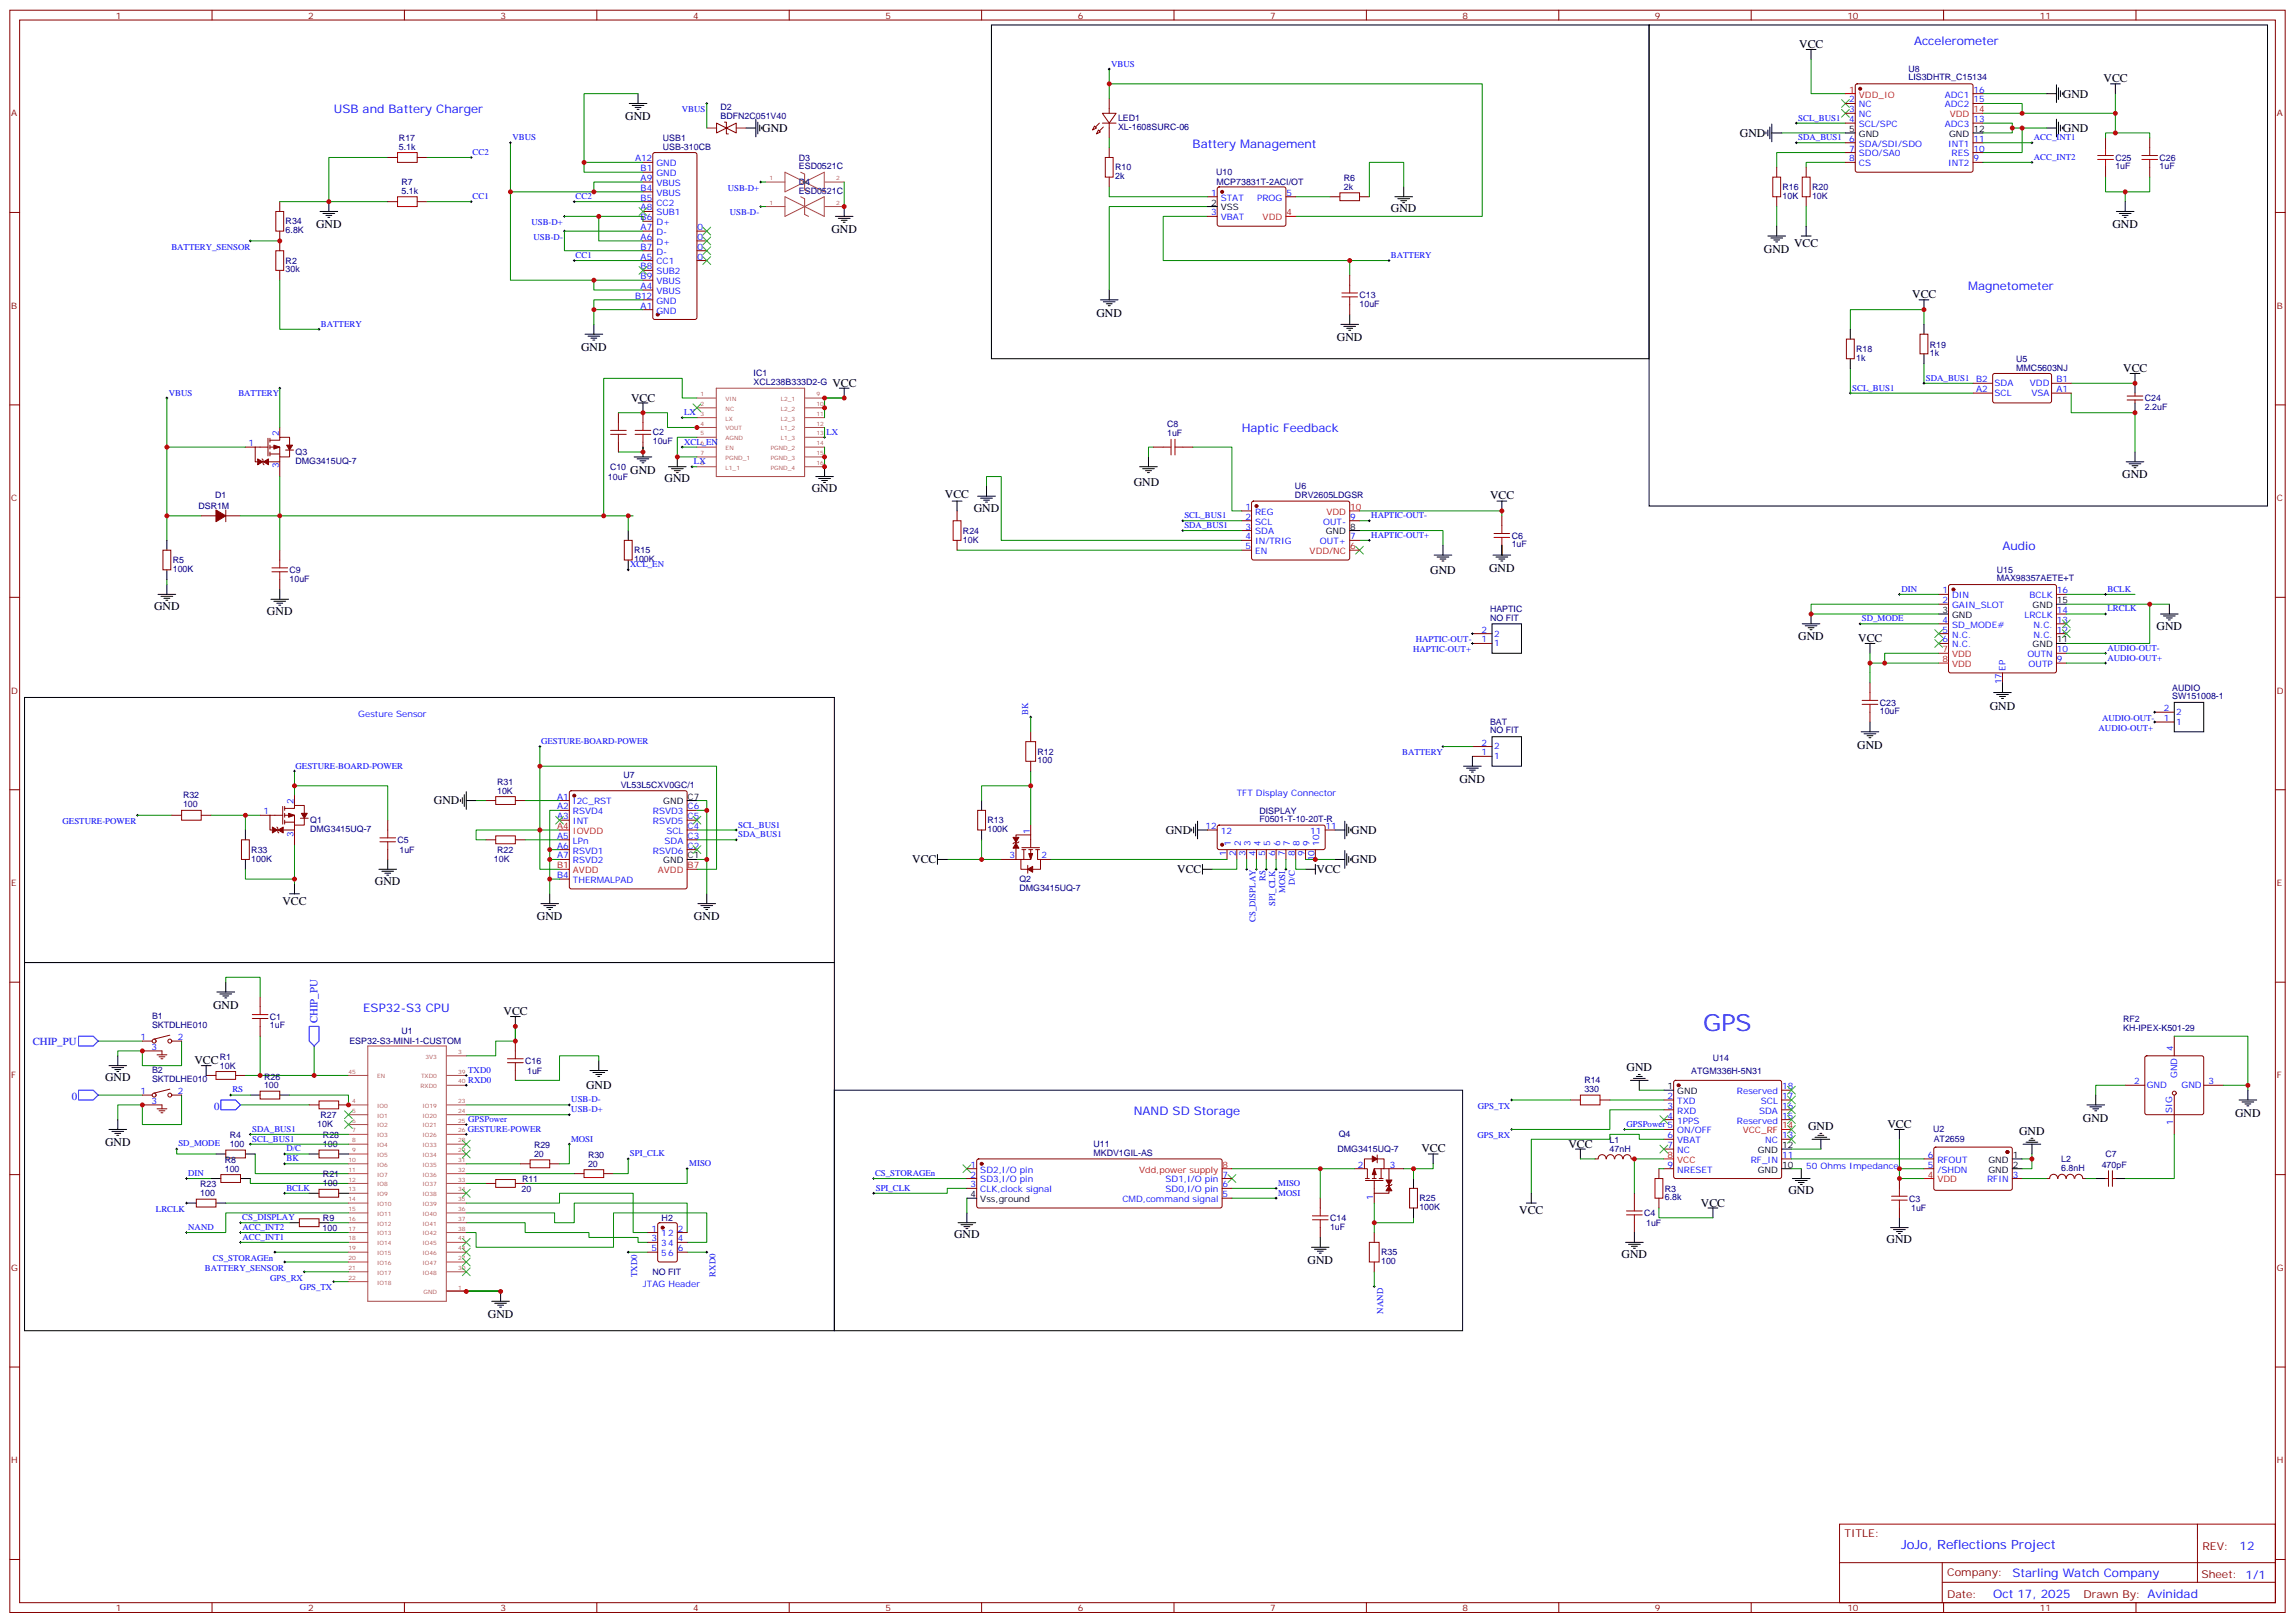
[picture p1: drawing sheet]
<svg xmlns="http://www.w3.org/2000/svg" width="825mm" height="583mm" viewBox="0 0 825 583" stroke-linecap="round" stroke-linejoin="round" font-family="sans-serif">
<defs><g id="words">
<text font-size="8.5" fill="#00f" x="612.1" y="370.6">GPS</text>
<text font-size="4.6" fill="#00f" x="683.2" y="556.7">JoJo, Reflections Project</text>
<g font-size="4.2">
<text x="646.6" y="17.1">VCC</text>
<text x="756" y="29.4">VCC</text>
<text x="741.4" y="35.1">GND</text>
<text x="224.7" y="43.3">GND</text>
<text x="273.9" y="47.4">GND</text>
<text x="741.4" y="47.4">GND</text>
<text x="625.3" y="49.2">GND</text>
<text x="499.9" y="76.3">GND</text>
<text x="113.6" y="82">GND</text>
<text x="298.8" y="83.7">GND</text>
<text x="759.2" y="82.1">GND</text>
<text x="644.8" y="88.8">VCC</text>
<text x="633.9" y="90.9">GND</text>
<text x="687.2" y="107">VCC</text>
<text x="394.1" y="113.8">GND</text>
<text x="480.5" y="122.7">GND</text>
<text x="208.8" y="126.2">GND</text>
<text x="763.1" y="133.5">VCC</text>
<text x="299.1" y="139.1">VCC</text>
<text x="226.8" y="144.4">VCC</text>
<text x="226.5" y="170.3">GND</text>
<text x="238.8" y="173.4">GND</text>
<text x="762.7" y="171.6">GND</text>
<text x="291.7" y="176.9">GND</text>
<text x="339.6" y="179">VCC</text>
<text x="407.5" y="174.8">GND</text>
<text x="535.5" y="179.4">VCC</text>
<text x="350" y="183.9">GND</text>
<text x="514" y="206.2">GND</text>
<text x="535.2" y="205.6">GND</text>
<text x="55.4" y="219.2">GND</text>
<text x="96" y="221">GND</text>
<text x="775.1" y="226.3">GND</text>
<text x="646.3" y="229.8">GND</text>
<text x="667.8" y="230.5">VCC</text>
<text x="715.1" y="255">GND</text>
<text x="667.5" y="269.1">GND</text>
<text x="524.5" y="281.5">GND</text>
<text x="155.9" y="289.1">GND</text>
<text x="418.9" y="299.6">GND</text>
<text x="485.6" y="299.6">GND</text>
<text x="327.8" y="310.2">VCC</text>
<text x="485.6" y="310.2">GND</text>
<text x="134.8" y="318">GND</text>
<text x="423.1" y="313.7">VCC</text>
<text x="473.2" y="313.7">VCC</text>
<text x="101.5" y="325.2">VCC</text>
<text x="193" y="330.7">GND</text>
<text x="249.4" y="330.7">GND</text>
<text x="76.6" y="362.5">GND</text>
<text x="181" y="364.6">VCC</text>
<text x="69.8" y="382.2">VCC</text>
<text x="37.7" y="388.5">GND</text>
<text x="584.6" y="385">GND</text>
<text x="210.6" y="391.4">GND</text>
<text x="803.3" y="401.4">GND</text>
<text x="649.8" y="406.2">GND</text>
<text x="678.3" y="405.5">VCC</text>
<text x="725.6" y="407.8">GND</text>
<text x="748.6" y="403.1">GND</text>
<text x="37.7" y="411.9">GND</text>
<text x="510.8" y="413.9">VCC</text>
<text x="563.7" y="412.5">VCC</text>
<text x="642.8" y="429.1">GND</text>
<text x="546" y="436.2">VCC</text>
<text x="611.3" y="433.7">VCC</text>
<text x="342.9" y="445">GND</text>
<text x="678" y="446.8">GND</text>
<text x="469.9" y="454.3">GND</text>
<text x="582.8" y="452">GND</text>
<text x="175.3" y="473.7">GND</text>
</g>
<g font-size="4.2" fill="#00f">
<text x="687.9" y="16">Accelerometer</text>
<text x="119.9" y="40.7">USB and Battery Charger</text>
<text x="428.6" y="53.1">Battery Management</text>
<text x="707.3" y="104.2">Magnetometer</text>
<text x="446.3" y="155.4">Haptic Feedback</text>
<text x="719.7" y="197.7">Audio</text>
<text x="130.5" y="363.5">ESP32-S3 CPU</text>
<text x="407.5" y="400.5">NAND SD Storage</text>
<text x="804.9" y="556.9">12</text>
<text x="723.3" y="566.5">Starling Watch Company</text>
<text x="716.4" y="574.3">Oct 17, 2025</text>
</g>
<g font-size="3.9" fill="#00f">
<text x="114.1" y="367.6" transform="rotate(-90 114.1 367.6)">CHIP_PU</text>
<text x="11.8" y="375.4">CHIP_PU</text>
<text x="25.8" y="395.2">0</text>
<text x="77" y="398.7">0</text>
</g>
<g font-size="3.9" fill="#800">
<text x="662.9" y="552.2">TITLE:</text>
<text x="791.5" y="556.9">REV:</text>
<text x="699.8" y="566.4">Company:</text>
<text x="791.1" y="567.1">Sheet: 1/1</text>
<text x="699.8" y="574.1">Date:</text>
<text x="748.8" y="574.2">Drawn By: Avinidad</text>
</g>
<g font-size="3.2" fill="#800">
<text x="41.6" y="6.7">1</text>
<text x="110.8" y="6.7">2</text>
<text x="179.9" y="6.7">3</text>
<text x="249.1" y="6.7">4</text>
<text x="318.2" y="6.7">5</text>
<text x="387.3" y="6.7">6</text>
<text x="456.5" y="6.7">7</text>
<text x="525.6" y="6.7">8</text>
<text x="594.8" y="6.7">9</text>
<text x="663.9" y="6.7">10</text>
<text x="733.1" y="6.7">11</text>
<text x="4.1" y="41.8">A</text>
<text x="818.3" y="41.8">A</text>
<text x="4.1" y="110.9">B</text>
<text x="818.3" y="110.9">B</text>
<text x="4.1" y="180.1">C</text>
<text x="818.3" y="180.1">C</text>
<text x="4.1" y="249.2">D</text>
<text x="818.3" y="249.2">D</text>
<text x="4.1" y="318.3">E</text>
<text x="818.3" y="318.3">E</text>
<text x="4.1" y="387.5">F</text>
<text x="818.3" y="387.5">F</text>
<text x="4.1" y="456.6">G</text>
<text x="818.3" y="456.6">G</text>
<text x="4.1" y="525.8">H</text>
<text x="818.3" y="525.8">H</text>
<text x="41.6" y="578.9">1</text>
<text x="110.8" y="578.9">2</text>
<text x="179.9" y="578.9">3</text>
<text x="249.1" y="578.9">4</text>
<text x="318.2" y="578.9">5</text>
<text x="387.3" y="578.9">6</text>
<text x="456.5" y="578.9">7</text>
<text x="525.6" y="578.9">8</text>
<text x="594.8" y="578.9">9</text>
<text x="663.9" y="578.9">10</text>
<text x="733.1" y="578.9">11</text>
</g>
<g font-size="3.2" fill="#00f">
<text x="399.3" y="24">VBUS</text>
<text x="698.9" y="35.1">ADC1</text>
<text x="709.3" y="33.3">16</text>
<text x="245" y="40.3">VBUS</text>
<text x="664.6" y="36.8">2</text>
<text x="664.6" y="40.4">3</text>
<text x="668.1" y="38.6">NC</text>
<text x="698.9" y="38.6">ADC2</text>
<text x="709.3" y="36.8">15</text>
<text x="646.3" y="43.4">SCL_BUS1</text>
<text x="664.6" y="43.9">4</text>
<text x="668.1" y="42.1">NC</text>
<text x="668.1" y="45.6">SCL/SPC</text>
<text x="698.9" y="45.6">ADC3</text>
<text x="709.3" y="43.9">13</text>
<text x="184.1" y="50.4">VBUS</text>
<text x="646.3" y="50.4">SDA_BUS1</text>
<text x="664.6" y="50.9">6</text>
<text x="668.1" y="52.7">SDA/SDI/SDO</text>
<text x="700.1" y="52.7">INT1</text>
<text x="709.3" y="50.9">11</text>
<text x="731" y="50.4">ACC_INT1</text>
<text x="169.8" y="55.7">CC2</text>
<text x="228.2" y="58">A12</text>
<text x="235.9" y="59.8">GND</text>
<text x="664.6" y="54.5">7</text>
<text x="664.6" y="58">8</text>
<text x="668.1" y="56.2">SDO/SA0</text>
<text x="668.1" y="59.8">CS</text>
<text x="700.1" y="59.8">INT2</text>
<text x="701.4" y="56.2">RES</text>
<text x="709.3" y="58">9</text>
<text x="709.3" y="54.5">10</text>
<text x="731" y="57.5">ACC_INT2</text>
<text x="230.2" y="61.5">B1</text>
<text x="230.2" y="65.1">A9</text>
<text x="235.9" y="63.3">GND</text>
<text x="169.8" y="71.6">CC1</text>
<text x="206.9" y="71.6">CC2</text>
<text x="230.2" y="68.6">B4</text>
<text x="235.9" y="66.8">VBUS</text>
<text x="235.9" y="70.3">VBUS</text>
<text x="261.5" y="68.5">USB-D+</text>
<text x="435.3" y="70.3">1</text>
<text x="462.3" y="70.3">5</text>
<text x="230.2" y="72.1">B5</text>
<text x="230.2" y="75.6">A8</text>
<text x="235.9" y="77.4">SUB1</text>
<text x="235.9" y="73.9">CC2</text>
<text x="262.3" y="77.3">USB-D-</text>
<text x="435.3" y="77.4">3</text>
<text x="438.7" y="72.1">STAT</text>
<text x="451.8" y="72.1">PROG</text>
<text x="191" y="80.8">USB-D+</text>
<text x="230.2" y="79.2">B6</text>
<text x="230.2" y="82.7">A7</text>
<text x="235.9" y="80.9">D+</text>
<text x="250.6" y="82.7">0</text>
<text x="438.7" y="79.2">VBAT</text>
<text x="61.6" y="89.7">BATTERY_SENSOR</text>
<text x="191.7" y="86.1">USB-D-</text>
<text x="230.2" y="89.7">B7</text>
<text x="230.2" y="86.2">A6</text>
<text x="235.9" y="88">D+</text>
<text x="235.9" y="84.5">D-</text>
<text x="250.6" y="89.7">0</text>
<text x="250.6" y="86.2">0</text>
<text x="206.9" y="92.8">CC1</text>
<text x="230.2" y="93.3">A5</text>
<text x="235.9" y="95">CC1</text>
<text x="235.9" y="91.5">D-</text>
<text x="250.6" y="93.3">0</text>
<text x="499.9" y="92.7">BATTERY</text>
<text x="230.2" y="100.3">B9</text>
<text x="230.2" y="96.8">B8</text>
<text x="235.9" y="98.6">SUB2</text>
<text x="228.2" y="107.4">B12</text>
<text x="230.2" y="103.9">A4</text>
<text x="235.9" y="102.1">VBUS</text>
<text x="235.9" y="105.6">VBUS</text>
<text x="230.2" y="110.9">A1</text>
<text x="235.9" y="109.1">GND</text>
<text x="235.9" y="112.7">GND</text>
<text x="115.4" y="117.4">BATTERY</text>
<text x="692.1" y="136.8">SDA_BUS1</text>
<text x="710.2" y="137.4">B2</text>
<text x="739.1" y="137.4">B1</text>
<text x="60.7" y="142.1">VBUS</text>
<text x="85.7" y="142.3">BATTERY</text>
<text x="665.7" y="140.4">SCL_BUS1</text>
<text x="710.2" y="140.9">A2</text>
<text x="716.8" y="142.3">SCL</text>
<text x="716.8" y="138.8">SDA</text>
<text x="729.5" y="138.8">VDD</text>
<text x="730.1" y="142.3">VSA</text>
<text x="739.1" y="140.9">A1</text>
<text x="245.9" y="149.2">LX</text>
<text x="89.4" y="160.3">1</text>
<text x="100.2" y="156.8" transform="rotate(-90 100.2 156.8)">2</text>
<text x="245.9" y="159.8">XCL_EN</text>
<text x="297" y="156.2">LX</text>
<text x="249.4" y="166.8">LX</text>
<text x="100.2" y="168.3" transform="rotate(-90 100.2 168.3)">3</text>
<text x="447.6" y="183.2">1</text>
<text x="451.1" y="185">REG</text>
<text x="425.6" y="186.2">SCL_BUS1</text>
<text x="425.6" y="189.7">SDA_BUS1</text>
<text x="447.6" y="186.8">2</text>
<text x="447.6" y="190.3">3</text>
<text x="451.1" y="188.5">SCL</text>
<text x="475.5" y="188.5">OUT-</text>
<text x="485.2" y="186.8">9</text>
<text x="492.8" y="186.2">HAPTIC-OUT-</text>
<text x="447.6" y="193.8">4</text>
<text x="447.6" y="197.3">5</text>
<text x="451.1" y="192.1">SDA</text>
<text x="451.1" y="195.6">IN/TRIG</text>
<text x="474.4" y="195.6">OUT+</text>
<text x="485.2" y="193.8">7</text>
<text x="492.8" y="193.3">HAPTIC-OUT+</text>
<text x="226.5" y="203.9">XCL_EN</text>
<text x="451.1" y="199.1">EN</text>
<text x="683.3" y="212.6">DIN</text>
<text x="698.1" y="213.2">1</text>
<text x="701.6" y="215">DIN</text>
<text x="729.4" y="215">BCLK</text>
<text x="739.2" y="213.2">16</text>
<text x="757.4" y="212.6">BCLK</text>
<text x="698.1" y="216.7">2</text>
<text x="701.6" y="218.5">GAIN_SLOT</text>
<text x="739.2" y="220.3">14</text>
<text x="757.4" y="219.7">LRCLK</text>
<text x="532.4" y="227.3">2</text>
<text x="669.1" y="223.2">SD_MODE</text>
<text x="698.1" y="223.8">4</text>
<text x="698.1" y="227.3">5</text>
<text x="701.6" y="225.6">SD_MODE#</text>
<text x="727.6" y="222">LRCLK</text>
<text x="730.9" y="225.6">N.C.</text>
<text x="739.2" y="227.3">12</text>
<text x="739.2" y="223.8">13</text>
<text x="508.8" y="230.8">HAPTIC-OUT-</text>
<text x="532.4" y="230.9">1</text>
<text x="536.9" y="232.3">1</text>
<text x="536.9" y="228.7">2</text>
<text x="698.1" y="230.9">6</text>
<text x="701.6" y="229.1">N.C.</text>
<text x="701.6" y="232.6">N.C.</text>
<text x="730.9" y="229.1">N.C.</text>
<text x="757.4" y="233.9">AUDIO-OUT-</text>
<text x="507.8" y="234.2">HAPTIC-OUT+</text>
<text x="728.6" y="236.1">OUTN</text>
<text x="729.1" y="239.7">OUTP</text>
<text x="739.2" y="237.9">9</text>
<text x="739.2" y="234.4">10</text>
<text x="757.4" y="237.4">AUDIO-OUT+</text>
<text x="719.3" y="245.8" transform="rotate(-90 719.3 245.8)">17</text>
<text x="720.7" y="241.1" transform="rotate(-90 720.7 241.1)">EP</text>
<text x="128.8" y="257.7">Gesture Sensor</text>
<text x="369.5" y="257" transform="rotate(-90 369.5 257)">BK</text>
<text x="777.6" y="255.6">2</text>
<text x="782.1" y="257">2</text>
<text x="754.2" y="262.6">AUDIO-OUT+</text>
<text x="755.4" y="259">AUDIO-OUT-</text>
<text x="777.6" y="259.1">1</text>
<text x="782.1" y="260.5">1</text>
<text x="194.4" y="267.3">GESTURE-BOARD-POWER</text>
<text x="532.4" y="267.9">2</text>
<text x="536.9" y="269.3">2</text>
<text x="504" y="271.3">BATTERY</text>
<text x="532.4" y="271.4">1</text>
<text x="536.9" y="272.8">1</text>
<text x="106.2" y="276.2">GESTURE-BOARD-POWER</text>
<text x="200.3" y="287.3">A1</text>
<text x="444.5" y="285.9">TFT Display Connector</text>
<text x="94.6" y="292.6">1</text>
<text x="105.5" y="289.1" transform="rotate(-90 105.5 289.1)">2</text>
<text x="200.3" y="290.8">A2</text>
<text x="205.9" y="289.1">I2C_RST</text>
<text x="205.9" y="292.6">RSVD4</text>
<text x="234.6" y="292.6">RSVD3</text>
<text x="247.1" y="290.8">C6</text>
<text x="22.5" y="296.1">GESTURE-POWER</text>
<text x="200.3" y="294.4">A3</text>
<text x="205.9" y="296.1">INT</text>
<text x="234.6" y="296.1">RSVD5</text>
<text x="239.5" y="299.6">SCL</text>
<text x="247.1" y="297.9">C4</text>
<text x="247.1" y="294.4">C5</text>
<text x="265.3" y="297.4">SCL_BUS1</text>
<text x="370.1" y="299.6" transform="rotate(-90 370.1 299.6)">1</text>
<text x="433.2" y="297.9">12</text>
<text x="438.7" y="299.6">12</text>
<text x="470.9" y="299.6">11</text>
<text x="476.4" y="297.9">11</text>
<text x="105.5" y="300.6" transform="rotate(-90 105.5 300.6)">3</text>
<text x="200.3" y="301.4">A5</text>
<text x="200.3" y="304.9">A6</text>
<text x="205.9" y="303.2">LPn</text>
<text x="238.9" y="303.2">SDA</text>
<text x="247.1" y="304.9">C2</text>
<text x="247.1" y="301.4">C3</text>
<text x="265.3" y="300.9">SDA_BUS1</text>
<text x="442.4" y="304" transform="rotate(-90 442.4 304)">1</text>
<text x="445.9" y="304" transform="rotate(-90 445.9 304)">2</text>
<text x="449.4" y="304" transform="rotate(-90 449.4 304)">3</text>
<text x="453" y="304" transform="rotate(-90 453 304)">4</text>
<text x="456.5" y="304" transform="rotate(-90 456.5 304)">5</text>
<text x="460" y="304" transform="rotate(-90 460 304)">6</text>
<text x="463.5" y="304" transform="rotate(-90 463.5 304)">7</text>
<text x="467.1" y="304" transform="rotate(-90 467.1 304)">8</text>
<text x="470.6" y="304" transform="rotate(-90 470.6 304)">9</text>
<text x="474.1" y="304" transform="rotate(-90 474.1 304)">10</text>
<text x="200.3" y="308.5">A7</text>
<text x="205.9" y="306.7">RSVD1</text>
<text x="205.9" y="310.2">RSVD2</text>
<text x="234.6" y="306.7">RSVD6</text>
<text x="362.8" y="308.5">3</text>
<text x="374.3" y="308.5">2</text>
<text x="440.6" y="307.5" transform="rotate(-90 440.6 307.5)">1</text>
<text x="444.1" y="307.5" transform="rotate(-90 444.1 307.5)">2</text>
<text x="447.7" y="307.5" transform="rotate(-90 447.7 307.5)">3</text>
<text x="451.2" y="307.5" transform="rotate(-90 451.2 307.5)">4</text>
<text x="454.7" y="307.5" transform="rotate(-90 454.7 307.5)">5</text>
<text x="458.3" y="307.5" transform="rotate(-90 458.3 307.5)">6</text>
<text x="461.8" y="307.5" transform="rotate(-90 461.8 307.5)">7</text>
<text x="465.3" y="307.5" transform="rotate(-90 465.3 307.5)">8</text>
<text x="468.8" y="307.5" transform="rotate(-90 468.8 307.5)">9</text>
<text x="472.4" y="309.5" transform="rotate(-90 472.4 309.5)">10</text>
<text x="200.2" y="315.5">B4</text>
<text x="205.9" y="317.3">THERMALPAD</text>
<text x="454.8" y="316.5" transform="rotate(-90 454.8 316.5)">RS</text>
<text x="461.8" y="320.9" transform="rotate(-90 461.8 320.9)">MOSI</text>
<text x="465.4" y="318" transform="rotate(-90 465.4 318)">D/C</text>
<text x="458.2" y="325.4" transform="rotate(-90 458.2 325.4)">SPI_CLK</text>
<text x="451.2" y="331.4" transform="rotate(-90 451.2 331.4)">CS_DISPLAY</text>
<text x="50.5" y="373.7">1</text>
<text x="54.4" y="377.3">3</text>
<text x="63.9" y="373.7">2</text>
<text x="781" y="377.6" transform="rotate(-90 781 377.6)">4</text>
<text x="168.3" y="389.1">RXD0</text>
<text x="168.3" y="385.6">TXD0</text>
<text x="767" y="389.6">2</text>
<text x="782.5" y="387.4" transform="rotate(-90 782.5 387.4)">GND</text>
<text x="793.7" y="389.6">3</text>
<text x="50.5" y="393.1">1</text>
<text x="63.9" y="393.1">2</text>
<text x="83.5" y="392.5">RS</text>
<text x="599.3" y="394.9">2</text>
<text x="624.3" y="393.1">Reserved</text>
<text x="640.5" y="394.9">17</text>
<text x="640.5" y="391.4">18</text>
<text x="771.5" y="391">GND</text>
<text x="784" y="391">GND</text>
<text x="54.4" y="396.7">3</text>
<text x="205.3" y="396.1">USB-D-</text>
<text x="205.3" y="399.7">USB-D+</text>
<text x="531.1" y="398.4">GPS_TX</text>
<text x="599.3" y="398.4">3</text>
<text x="599.3" y="402">4</text>
<text x="602.8" y="396.7">TXD</text>
<text x="602.8" y="400.2">RXD</text>
<text x="632.2" y="400.2">SDA</text>
<text x="632.8" y="396.7">SCL</text>
<text x="640.5" y="402">15</text>
<text x="640.5" y="398.4">16</text>
<text x="780.7" y="399.8" transform="rotate(-90 780.7 399.8)">SIG</text>
<text x="90.7" y="406.7">SDA_BUS1</text>
<text x="168.1" y="406.7">GESTURE-POWER</text>
<text x="168.3" y="403.2">GPSPower</text>
<text x="584.6" y="405">GPSPower 5</text>
<text x="602.8" y="403.7">1PPS</text>
<text x="602.8" y="407.2">ON/OFF</text>
<text x="624.3" y="403.7">Reserved</text>
<text x="781" y="404.3" transform="rotate(-90 781 404.3)">1</text>
<text x="64.1" y="411.9">SD_MODE</text>
<text x="90.7" y="410.2">SCL_BUS1</text>
<text x="102.9" y="413.7">D/C</text>
<text x="205.2" y="410.2">MOSI</text>
<text x="531" y="409">GPS_RX</text>
<text x="599.3" y="409">6</text>
<text x="599.3" y="412.5">7</text>
<text x="602.8" y="410.8">VBAT</text>
<text x="634.4" y="410.8">NC</text>
<text x="640.5" y="409">13</text>
<text x="103" y="417.3">BK</text>
<text x="226.4" y="415.5">SPI_CLK</text>
<text x="247.7" y="419">MISO</text>
<text x="348.8" y="419.6">1</text>
<text x="488" y="419.6">2</text>
<text x="499.5" y="419.6">3</text>
<text x="599.3" y="419.6">9</text>
<text x="602.8" y="414.3">NC</text>
<text x="629.2" y="417.8">RF_IN</text>
<text x="640.5" y="416.1">11</text>
<text x="649.1" y="419.9">50 Ohms Impedance</text>
<text x="692.8" y="419.6">5</text>
<text x="692.8" y="416.1">6</text>
<text x="696.3" y="417.8">RFOUT</text>
<text x="67.6" y="422.5">DIN</text>
<text x="314.5" y="422.6">CS_STORAGEn</text>
<text x="348.8" y="423.1">2</text>
<text x="352.3" y="421.4">SD2,I/O pin</text>
<text x="352.3" y="424.9">SD3,I/O pin</text>
<text x="418.9" y="424.9">SD1,I/O pin</text>
<text x="439.4" y="423.1">7</text>
<text x="602.8" y="421.4">NRESET</text>
<text x="696.3" y="421.4">/SHDN</text>
<text x="714.2" y="424.9">RFIN</text>
<text x="723.4" y="423.1">3</text>
<text x="102.9" y="427.8">BCLK</text>
<text x="314.7" y="427.8">SPI_CLK</text>
<text x="348.8" y="426.6">3</text>
<text x="352.3" y="428.4">CLK,clock signal</text>
<text x="403.4" y="431.9">CMD,command signal</text>
<text x="418.9" y="428.4">SD0,I/O pin</text>
<text x="439.4" y="430.2">5</text>
<text x="439.4" y="426.6">6</text>
<text x="459.4" y="426.1">MISO</text>
<text x="459.4" y="429.6">MOSI</text>
<text x="493.5" y="431.1" transform="rotate(-90 493.5 431.1)">1</text>
<text x="56.1" y="435.5">LRCLK</text>
<text x="67.7" y="442">NAND</text>
<text x="87" y="438.4">CS_DISPLAY</text>
<text x="87.1" y="442">ACC_INT2</text>
<text x="234.2" y="442.5">1</text>
<text x="243.6" y="442.5">2</text>
<text x="87.1" y="445.5">ACC_INT1</text>
<text x="234.2" y="446.1">3</text>
<text x="234.2" y="449.6">5</text>
<text x="237.7" y="444.3">12</text>
<text x="237.7" y="447.8">34</text>
<text x="243.6" y="449.6">6</text>
<text x="243.6" y="446.1">4</text>
<text x="76.5" y="453.1">CS_STORAGEn</text>
<text x="237.7" y="451.3">56</text>
<text x="73.7" y="456.6">BATTERY_SENSOR</text>
<text x="97.1" y="460.1">GPS_RX</text>
<text x="228.9" y="458.9" transform="rotate(-90 228.9 458.9)">TXD0</text>
<text x="257.2" y="458.8" transform="rotate(-90 257.2 458.8)">RXD0</text>
<text x="107.8" y="463.7">GPS_TX</text>
<text x="231.1" y="462.3">JTAG Header</text>
<text x="497" y="472" transform="rotate(-90 497 472)">NAND</text>
</g>
<g font-size="3.2" fill="#000080">
<text x="685.9" y="28.9">LIS3DHTR_C15134</text>
<text x="685.9" y="25.8">U8</text>
<text x="259" y="39.6">D2</text>
<text x="258.9" y="42.8">BDFN2C051V40</text>
<text x="401.8" y="46.8">XL-1608SURC-06</text>
<text x="401.8" y="43.6">LED1</text>
<text x="143.4" y="50.6">R17</text>
<text x="143.4" y="53.8">5.1k</text>
<text x="238.2" y="53.8">USB-310CB</text>
<text x="238.2" y="50.6">USB1</text>
<text x="287.1" y="57.7">D3</text>
<text x="760.2" y="57.8">C25</text>
<text x="776.1" y="57.8">C26</text>
<text x="287.1" y="60.8">ESD0521C</text>
<text x="400.8" y="64.5">2k</text>
<text x="400.8" y="61.2">R10</text>
<text x="437.1" y="63">U10</text>
<text x="483" y="65.1">R6</text>
<text x="760.2" y="60.9">1uF</text>
<text x="776.1" y="60.9">1uF</text>
<text x="144.3" y="69.6">5.1k</text>
<text x="144.3" y="66.6">R7</text>
<text x="287.1" y="69.6">ESD0521C</text>
<text x="287.1" y="66.5">D4</text>
<text x="437.2" y="66.5">MCP73831T-2ACI/OT</text>
<text x="483" y="68.2">2k</text>
<text x="640.6" y="71.5">10K</text>
<text x="640.6" y="68.3">R16</text>
<text x="651.2" y="71.5">10K</text>
<text x="651.2" y="68.3">R20</text>
<text x="102.7" y="83.9">6.8K</text>
<text x="102.7" y="80.7">R34</text>
<text x="102.7" y="94.8">R2</text>
<text x="102.7" y="97.9">30k</text>
<text x="488.6" y="107.2">C13</text>
<text x="488.6" y="110.3">10uF</text>
<text x="693.6" y="124.9">R19</text>
<text x="667.1" y="129.7">1k</text>
<text x="667.1" y="126.6">R18</text>
<text x="693.6" y="127.9">1k</text>
<text x="724.6" y="130">U5</text>
<text x="270.8" y="135.2">IC1</text>
<text x="724.6" y="133.1">MMC5603NJ</text>
<text x="270.8" y="138.4">XCL238B333D2-G</text>
<text x="770.8" y="147.3">2.2uF</text>
<text x="770.8" y="144.1">C24</text>
<text x="419.5" y="153.6">C8</text>
<text x="234.6" y="159.6">10uF</text>
<text x="234.6" y="156.4">C2</text>
<text x="419.5" y="156.8">1uF</text>
<text x="106.2" y="166.7">DMG3415UQ-7</text>
<text x="106.2" y="163.5">Q3</text>
<text x="218.5" y="172.4">10uF</text>
<text x="219.2" y="168.9">C10</text>
<text x="77.3" y="179">D1</text>
<text x="465.4" y="178.9">DRV2605LDGSR</text>
<text x="465.4" y="175.8">U6</text>
<text x="71.3" y="182.9">DSR1M</text>
<text x="346.1" y="191.8">R24</text>
<text x="346.1" y="194.9">10K</text>
<text x="543.3" y="196.7">1uF</text>
<text x="543.3" y="193.7">C6</text>
<text x="62.1" y="202.3">R5</text>
<text x="227.9" y="201.9">100K</text>
<text x="227.9" y="198.8">R15</text>
<text x="62.1" y="205.5">100K</text>
<text x="104.1" y="206">C9</text>
<text x="104.1" y="209">10uF</text>
<text x="717.6" y="208.8">MAX98357AETE+T</text>
<text x="717.6" y="205.7">U15</text>
<text x="535.5" y="220">HAPTIC</text>
<text x="535.5" y="223">NO FIT</text>
<text x="780.7" y="251.2">SW151008-1</text>
<text x="780.7" y="248.3">AUDIO</text>
<text x="675.6" y="256.7">10uF</text>
<text x="675.6" y="253.5">C23</text>
<text x="535.5" y="263.5">NO FIT</text>
<text x="535.5" y="260.6">BAT</text>
<text x="372.9" y="274.3">100</text>
<text x="372.9" y="271.2">R12</text>
<text x="224" y="279.6">U7</text>
<text x="65.8" y="286.9">R32</text>
<text x="178.7" y="285.2">10K</text>
<text x="178.7" y="282">R31</text>
<text x="223.1" y="283.1">VL53L5CXV0GC/1</text>
<text x="65.8" y="290.1">100</text>
<text x="452.6" y="292.5">DISPLAY</text>
<text x="111.5" y="298.9">DMG3415UQ-7</text>
<text x="111.5" y="295.8">Q1</text>
<text x="354.9" y="299.1">100K</text>
<text x="354.9" y="295.8">R13</text>
<text x="452.6" y="295.4">F0501-T-10-20T-R</text>
<text x="142.9" y="303">C5</text>
<text x="90.3" y="309.6">100K</text>
<text x="90.3" y="306.5">R33</text>
<text x="143.6" y="306.4">1uF</text>
<text x="177.5" y="309.9">10K</text>
<text x="178.7" y="306.4">R22</text>
<text x="366.4" y="316.8">Q2</text>
<text x="366.4" y="320">DMG3415UQ-7</text>
<text x="54.6" y="369.3">SKTDLHE010</text>
<text x="54.6" y="366.3">B1</text>
<text x="97" y="366.5">C1</text>
<text x="97" y="369.5">1uF</text>
<text x="144.3" y="371.6">U1</text>
<text x="763.1" y="370.6">KH-IPEX-K501-29</text>
<text x="763.1" y="367.3">RF2</text>
<text x="125.6" y="375.3">ESP32-S3-MINI-1-CUSTOM</text>
<text x="79" y="384">10K</text>
<text x="79" y="380.8">R1</text>
<text x="188.7" y="382.4">C16</text>
<text x="615.6" y="381.1">U14</text>
<text x="54.6" y="388.7">SKTDLHE010</text>
<text x="54.6" y="385.7">B2</text>
<text x="94.9" y="387.9">R26</text>
<text x="189.4" y="385.8">1uF</text>
<text x="569.4" y="389.2">R14</text>
<text x="607.8" y="385.8">ATGM336H-5N31</text>
<text x="94.9" y="391">100</text>
<text x="569.4" y="392.4">330</text>
<text x="115.2" y="401.6">R27</text>
<text x="114" y="405.1">10K</text>
<text x="694.8" y="406.9">U2</text>
<text x="82.6" y="412.2">100</text>
<text x="82.6" y="408.7">R4</text>
<text x="116.1" y="412.2">100</text>
<text x="116.1" y="409.1">R28</text>
<text x="191.9" y="412.5">R29</text>
<text x="393" y="412.1">U11</text>
<text x="480.7" y="413.9">DMG3415UQ-7</text>
<text x="481.1" y="408.7">Q4</text>
<text x="578.5" y="413.8">47nH</text>
<text x="578.5" y="410.6">L1</text>
<text x="695" y="410.4">AT2659</text>
<text x="80.8" y="417.8">R8</text>
<text x="191.9" y="415.7">20</text>
<text x="211.3" y="419.2">20</text>
<text x="211.3" y="416.1">R30</text>
<text x="393" y="415.4">MKDV1GIL-AS</text>
<text x="740.8" y="417.7">L2</text>
<text x="755.3" y="419.6">470pF</text>
<text x="756.6" y="415.8">C7</text>
<text x="80.8" y="421">100</text>
<text x="116.1" y="423.1">R21</text>
<text x="187.6" y="424.6">R11</text>
<text x="740.8" y="420.9">6.8nH</text>
<text x="72" y="429.8">100</text>
<text x="72" y="426.6">R23</text>
<text x="116.1" y="426.3">100</text>
<text x="187.4" y="428.1">20</text>
<text x="510.1" y="431.7">R25</text>
<text x="598.3" y="431.3">6.8k</text>
<text x="598.3" y="428.2">R3</text>
<text x="686.1" y="431.7">C3</text>
<text x="510.1" y="434.9">100K</text>
<text x="590.9" y="437">C4</text>
<text x="686.8" y="435.2">1uF</text>
<text x="115.9" y="442.2">100</text>
<text x="116.1" y="438.7">R9</text>
<text x="237.8" y="438.6">H2</text>
<text x="478" y="441.9">1uF</text>
<text x="478" y="438.8">C14</text>
<text x="591.6" y="440.5">1uF</text>
<text x="496.4" y="454.3">100</text>
<text x="496.4" y="451.1">R35</text>
<text x="234.4" y="458">NO FIT</text>
</g>
<g font-size="3.2" fill="#f00">
<text x="664.6" y="33.3">1</text>
<text x="668.1" y="35.1">VDD_IO</text>
<text x="709.3" y="40.4">14</text>
<text x="700.7" y="42.1">VDD</text>
<text x="462.3" y="77.4">4</text>
<text x="453.8" y="79.2">VDD</text>
<text x="476.7" y="185">VDD</text>
<text x="485.2" y="183.2">10</text>
<text x="485.2" y="197.3">6</text>
<text x="470.7" y="199.1">VDD/NC</text>
<text x="698.1" y="234.4">7</text>
<text x="698.1" y="237.9">8</text>
<text x="701.6" y="236.1">VDD</text>
<text x="701.6" y="239.7">VDD</text>
<text x="200.3" y="297.9">A4</text>
<text x="205.9" y="299.6">IOVDD</text>
<text x="200.2" y="312">B1</text>
<text x="247.1" y="312">B7</text>
<text x="205.9" y="313.8">AVDD</text>
<text x="236.4" y="313.8">AVDD</text>
<text x="626.3" y="407.2">VCC_RF</text>
<text x="640.5" y="405.5">14</text>
<text x="439.4" y="419.6">8</text>
<text x="599.3" y="416.1">8</text>
<text x="602.8" y="417.8">VCC</text>
<text x="409.4" y="421.4">Vdd,power supply</text>
<text x="692.8" y="423.1">4</text>
<text x="696.3" y="424.9">VDD</text>
</g>
<g font-size="3.2">
<text x="664.6" y="47.4">5</text>
<text x="709.3" y="47.4">12</text>
<text x="668.1" y="49.2">GND</text>
<text x="700.5" y="49.2">GND</text>
<text x="435.3" y="73.9">2</text>
<text x="438.7" y="75.6">VSS</text>
<text x="485.2" y="190.3">8</text>
<text x="476.5" y="192.1">GND</text>
<text x="698.1" y="220.3">3</text>
<text x="730.5" y="218.5">GND</text>
<text x="739.2" y="216.7">15</text>
<text x="701.6" y="222">GND</text>
<text x="730.5" y="232.6">GND</text>
<text x="739.2" y="230.9">11</text>
<text x="247.1" y="287.3">C7</text>
<text x="238.4" y="289.1">GND</text>
<text x="238.4" y="310.2">GND</text>
<text x="247.1" y="308.5">C1</text>
<text x="599.3" y="391.4">1</text>
<text x="602.8" y="393.1">GND</text>
<text x="640.5" y="412.5">12</text>
<text x="631.7" y="414.3">GND</text>
<text x="640.5" y="419.6">10</text>
<text x="714.6" y="417.8">GND</text>
<text x="723.4" y="416.1">1</text>
<text x="723.4" y="419.6">2</text>
<text x="631.7" y="421.4">GND</text>
<text x="714.6" y="421.4">GND</text>
<text x="348.8" y="430.2">4</text>
<text x="352.3" y="431.9">Vss,ground</text>
</g>
<g font-size="2.1" fill="#a54b4b">
<text x="276.5" y="64.7">1</text>
<text x="300.5" y="64.7">2</text>
<text x="276.5" y="73.5">1</text>
<text x="300.5" y="73.5">2</text>
<text x="251.8" y="142.3">1</text>
<text x="293.4" y="142.3">9</text>
<text x="251.8" y="145.8">2</text>
<text x="251.8" y="149.4">3</text>
<text x="260.8" y="144.1">VIN</text>
<text x="260.8" y="147.6">NC</text>
<text x="280.6" y="144.1">L2_1</text>
<text x="280.6" y="147.6">L2_2</text>
<text x="293.4" y="145.8">10</text>
<text x="293.4" y="149.4">11</text>
<text x="251.8" y="152.9">4</text>
<text x="260.8" y="151.1">LX</text>
<text x="260.8" y="154.6">VOUT</text>
<text x="280.6" y="151.1">L2_3</text>
<text x="280.6" y="154.6">L1_2</text>
<text x="293.4" y="152.9">12</text>
<text x="251.8" y="156.4">5</text>
<text x="251.8" y="160">6</text>
<text x="260.8" y="158.2">AGND</text>
<text x="260.8" y="161.7">EN</text>
<text x="277" y="161.7">PGND_2</text>
<text x="280.6" y="158.2">L1_3</text>
<text x="293.4" y="156.4">13</text>
<text x="293.4" y="160">14</text>
<text x="251.8" y="163.5">7</text>
<text x="251.8" y="167">8</text>
<text x="260.8" y="165.2">PGND_1</text>
<text x="277" y="165.2">PGND_3</text>
<text x="293.4" y="163.5">15</text>
<text x="293.4" y="167">16</text>
<text x="260.8" y="168.8">L1_1</text>
<text x="277" y="168.8">PGND_4</text>
<text x="152.9" y="380.4">3V3</text>
<text x="164.7" y="378.7">3</text>
<text x="125.2" y="385.7">45</text>
<text x="135.5" y="387.5">EN</text>
<text x="151.3" y="387.5">TXD0</text>
<text x="164.7" y="385.7">39</text>
<text x="164.7" y="389.3">40</text>
<text x="151.1" y="391">RXD0</text>
<text x="126.6" y="396.3">4</text>
<text x="126.6" y="399.8">5</text>
<text x="135.5" y="398.1">IO0</text>
<text x="135.5" y="401.6">IO1</text>
<text x="151.8" y="398.1">IO19</text>
<text x="151.8" y="401.6">IO20</text>
<text x="164.7" y="396.3">23</text>
<text x="164.7" y="399.8">24</text>
<text x="126.6" y="403.4">6</text>
<text x="126.6" y="406.9">7</text>
<text x="135.5" y="405.1">IO2</text>
<text x="151.8" y="405.1">IO21</text>
<text x="164.7" y="403.4">25</text>
<text x="164.7" y="406.9">26</text>
<text x="126.6" y="410.4">8</text>
<text x="126.6" y="414">9</text>
<text x="135.5" y="408.6">IO3</text>
<text x="135.5" y="412.2">IO4</text>
<text x="151.8" y="408.6">IO26</text>
<text x="151.8" y="412.2">IO33</text>
<text x="164.7" y="410.4">28</text>
<text x="164.7" y="414">29</text>
<text x="125.2" y="417.5">10</text>
<text x="135.5" y="415.7">IO5</text>
<text x="135.5" y="419.2">IO6</text>
<text x="151.8" y="415.7">IO34</text>
<text x="151.8" y="419.2">IO35</text>
<text x="164.7" y="417.5">31</text>
<text x="125.2" y="421">11</text>
<text x="125.2" y="424.5">12</text>
<text x="135.5" y="422.8">IO7</text>
<text x="151.8" y="422.8">IO36</text>
<text x="164.7" y="421">32</text>
<text x="164.7" y="424.5">33</text>
<text x="125.2" y="428.1">13</text>
<text x="125.2" y="431.6">14</text>
<text x="135.5" y="426.3">IO8</text>
<text x="135.5" y="429.8">IO9</text>
<text x="151.8" y="426.3">IO37</text>
<text x="151.8" y="429.8">IO38</text>
<text x="164.7" y="428.1">34</text>
<text x="164.7" y="431.6">35</text>
<text x="125.2" y="435.1">15</text>
<text x="135.5" y="433.3">IO10</text>
<text x="135.5" y="436.9">IO11</text>
<text x="151.8" y="433.3">IO39</text>
<text x="151.8" y="436.9">IO40</text>
<text x="164.7" y="435.1">36</text>
<text x="125.2" y="438.7">16</text>
<text x="125.2" y="442.2">17</text>
<text x="135.5" y="440.4">IO12</text>
<text x="135.5" y="443.9">IO13</text>
<text x="151.8" y="440.4">IO41</text>
<text x="151.8" y="443.9">IO42</text>
<text x="164.7" y="438.7">37</text>
<text x="164.7" y="442.2">38</text>
<text x="125.2" y="445.7">18</text>
<text x="125.2" y="449.2">19</text>
<text x="135.5" y="447.4">IO14</text>
<text x="151.8" y="447.4">IO45</text>
<text x="164.7" y="445.7">41</text>
<text x="164.7" y="449.2">44</text>
<text x="125.2" y="452.8">20</text>
<text x="135.5" y="451">IO15</text>
<text x="135.5" y="454.5">IO16</text>
<text x="151.8" y="451">IO46</text>
<text x="151.8" y="454.5">IO47</text>
<text x="164.7" y="452.8">27</text>
<text x="125.2" y="456.3">21</text>
<text x="125.2" y="459.8">22</text>
<text x="135.5" y="458">IO17</text>
<text x="135.5" y="461.6">IO18</text>
<text x="151.8" y="458">IO48</text>
<text x="164.7" y="456.3">30</text>
<text x="152.2" y="465.1">GND</text>
<text x="164.7" y="463.3">1</text>
</g>
</g></defs>
<g fill="none" stroke="#000" stroke-width=".36">
<path d="M356.3 9h236.4v119.9h-236.4zM592.7 9h222.2v172.8h-222.2zM649.1 17.8h3.5M650.9 17.8v3.5M226.1 37.2h6.4M227.2 37.9h4.2M228.2 38.6h2.2M229 39.3h.7M229.3 33.7v3.5M253.6 37.2h.8M254 36.8v.7M398.3 24.8h.7"/>
<path d="M398.6 24.5v.7M735.5 33.7h3.6M739.1 30.5v6.3M739.8 31.5v4.3M740.5 32.6v2.1M741.2 33.3v.7M758.5 30.1h3.5M760.2 30.1v3.6M169 56.6h.7M169.3 56.2v.7M183.1 51.3h.7M183.4 50.9v.7"/>
<path d="M268.1 46h3.5M271.6 42.8v6.4M272.3 43.9v4.2M273 44.9v2.2M273.8 45.6v.8M634.6 47.4v.7M635.4 46.7v2.1M636.1 45.6v4.3M636.8 47.8h3.5M636.8 44.6v6.3M645.2 44.2h.7M645.2 51.3h.7"/>
<path d="M645.6 43.9v.7M645.6 50.9v.7M663.2 47.8h3.5M709.1 47.8h3.5M729.9 51.3h.7M729.9 58.3h.7M730.2 50.9v.7M730.2 58v.7M735.5 46h3.6M739.1 42.8v6.4M739.8 43.9v4.2M740.5 44.9v2.2"/>
<path d="M741.2 45.6v.8M115 76h6.4M116.1 76.7h4.2M117.1 77.4h2.1M117.8 78.1h.7M118.2 72.5v3.5M169 72.5h.7M169.3 72.1v.7M202.5 77.8h.7M202.8 77.4v.7M206 72.5h.7M206.4 72.1v.7"/>
<path d="M273 65.4h.8M273 74.2h.8M273.4 65.1v.7M273.4 73.9v.7M300.2 77.8h6.4M301.3 78.5h4.2M302.3 79.2h2.1M303 79.9h.7M303.4 74.2v3.6M433.9 74.2h3.5M501.3 70.7h6.3M502.4 71.4h4.2"/>
<path d="M503.4 72.1h2.1M504.1 72.8h.7M504.5 67.2v3.5M760.6 76h6.3M761.6 76.7h4.3M762.7 77.4h2.1M763.4 78.1h.7M763.8 72.5v3.5M89.6 86.6h.7M90 86.2v.7M202.5 83h.7M202.8 82.7v.7"/>
<path d="M206 93.6h.7M206.4 93.3v.7M498.8 93.6h.7M499.2 93.3v.7M635.4 84.8h6.3M636.4 85.5h4.2M637.5 86.2h2.1M638.2 86.9h.7M638.5 81.3v3.5M647.3 84.8h3.6M649.1 81.3v3.5M114.3 118.3h.7"/>
<path d="M114.7 118v.7M213.4 116.6v3.5M395.5 107.7h6.3M396.5 108.4h4.3M397.6 109.1h2.1M398.3 109.9h.7M398.6 104.2v3.5M481.9 116.6h6.3M483 117.3h4.2M484 118h2.1M484.7 118.7h.7M485.1 113v3.6"/>
<path d="M665 118.3v3.5M689.7 107.7h3.5M691.4 107.7v3.6M691.4 116.6v3.5M100.2 139.5h.7M100.5 139.1v.7M210.3 120.1h6.3M211.3 120.8h4.2M212.4 121.5h2.1M213.1 122.2h.7M301.6 139.5h3.6M303.4 139.5v3.5"/>
<path d="M665 128.9v3.5M691.1 137.7h.7M691.4 127.1v3.6M691.4 137.4v.7M765.5 134.2h3.6M767.3 134.2v7.1M59.6 143h.7M60 142.7v.7M229.3 144.8h3.5M231.1 144.8v3.5M244.8 150.1h.7M245.2 149.7v.7"/>
<path d="M296 157.1h.7M296.3 156.8v.7M664.6 141.3h.7M665 140.9v.7M767.3 144.8v3.5M227.9 164.2h6.3M229 164.9h4.2M230 165.6h2.1M230.7 166.3h.7M231.1 160.7v3.5M240.2 167.7h6.4M241.3 168.4h4.2"/>
<path d="M242.4 169.1h2.1M243.1 169.8h.7M243.4 164.2v3.5M244.8 160.7h.7M245.2 160.3v.7M248.4 167.7h.7M248.7 167.4v.7M293.2 171.2h6.3M294.2 171.9h4.2M295.3 172.6h2.1M296 173.4h.7M296.3 167.7v3.5"/>
<path d="M351.4 178.3h6.3M352.4 179h4.3M353.5 179.7h2.1M354.5 174.8v3.5M409.6 167.7h6.3M410.6 168.4h4.3M411.7 169.1h2.1M412.4 169.8h.7M412.7 164.2v3.5M764.1 165.9h6.4M765.2 166.7h4.2M766.2 167.4h2.1"/>
<path d="M766.9 168.1h.7M767.3 162.4v3.5M60 194.2v3.5M225.8 190.6v3.6M342.2 180.1h3.5M344 180.1v3.5M354.2 180.4h.7M424.7 187.1h.7M424.7 190.6h.7M425.1 186.8v.7M425.1 190.3v.7M485.1 190.6h3.5"/>
<path d="M491.8 194.2h.7M491.8 187.1h.7M492.1 186.8v.7M492.1 193.8v.7M515.4 199.5h6.4M518.6 195.9v3.6M536.6 199.5h6.3M538 180.1h3.5M539.8 180.1v3.5M539.8 195.9v3.6M56.8 213.6h6.3M57.9 214.3h4.2"/>
<path d="M58.9 215h2.1M59.6 215.7h.7M60 204.8v3.5M60 210v3.6M97.4 215.3h6.3M98.4 216h4.3M99.5 216.7h2.1M100.2 217.5h.7M100.5 211.8v3.5M225.4 204.8h.7M225.8 201.2v3.9M516.5 200.2h4.2"/>
<path d="M517.5 200.9h2.1M518.2 201.6h.7M537.6 200.2h4.3M538.7 200.9h2.1M539.4 201.6h.7M682.3 213.6h.7M682.6 213.2v.7M739.1 217.1h3.5M756.4 213.6h.7M756.7 213.2v.7M779.6 217.1v3.5M528.8 231.2h.7"/>
<path d="M528.8 227.7h.7M529.2 227.3v.7M529.2 230.9v.7M536.2 224.2h10.6v10.5h-10.6zM647.7 224.2h6.3M648.8 224.9h4.2M649.8 225.6h2.1M650.5 226.3h.7M650.9 220.6v3.6M668.2 224.2h.7M668.5 223.8v.7M670.3 231.2h3.5"/>
<path d="M672 231.2v3.5M696.7 220.6h3.6M739.1 231.2h3.5M756.4 220.6h.7M756.4 238.3h.7M756.4 234.7h.7M756.7 220.3v.7M756.7 234.4v.7M756.7 237.9v.7M776.5 220.6h6.3M777.5 221.3h4.3M778.6 222h2.1"/>
<path d="M779.3 222.7h.7M8.8 250.6h291.1v95.3h-291.1zM370.1 257.7h.7M370.4 257.3v.7M672 259.4v3.6M716.5 248.8h6.3M717.5 249.6h4.3M718.6 250.3h2.1M719.3 251h.7M719.7 245.3v3.5M774 255.9h.7M774 259.4h.7"/>
<path d="M774.3 255.6v.7M774.3 259.1v.7M781.4 252.4h10.6v10.6h-10.6zM105.5 277.1h.7M105.8 276.7v.7M193.7 268.3h.7M194 267.9v.7M518.2 268.3h.7M518.6 267.9v.7M526 275.3h6.3M527 276h4.3M528.1 276.7h2.1"/>
<path d="M528.8 277.4h.7M529.2 271.8v3.5M536.2 264.7h10.6v10.6h-10.6zM668.9 263h6.3M669.9 263.7h4.3M671 264.4h2.1M671.7 265.1h.7M49 292.9h.7M49.4 292.6v.7M88.2 298.2v3.6M165.5 287.3v.7M166.2 286.6v2.1"/>
<path d="M166.9 285.5v4.3M167.6 284.5v6.3M167.6 287.7h3.5M246.9 287.7h3.6M264.2 298.2h.7M264.6 297.9v.7M352.8 287.7v3.5M352.8 298.2v3.6M428.3 297.9v.7M429 297.2v2.1M429.7 296.1v4.3M430.4 298.2h3.5"/>
<path d="M430.4 295.1v6.3M479.8 298.2h3.5M483.3 295.1v6.3M484 296.1v4.3M484.7 297.2v2.1M485.4 297.9v.7M88.2 308.8v3.5M105.8 317.6v3.6M136.2 312.3h6.3M137.2 313.1h4.3M138.3 313.8h2.1M139 314.5h.7"/>
<path d="M139.3 308.8v3.5M246.9 308.8h3.6M264.2 301.8h.7M264.6 301.4v.7M336.9 308.8h3.5M336.9 307.1v3.5M432.2 312.3h3.5M432.2 310.6v3.5M447.7 312.3h.7M448 312v.7M451.2 312.3h.7M451.6 312v.7"/>
<path d="M454.7 312.3h.7M455.1 312v.7M458.3 312.3h.7M458.6 312v.7M461.8 312.3h.7M462.1 312v.7M469.2 312.3h3.5M472.7 310.6v3.5M479.8 308.8h3.5M483.3 305.6v6.4M484 306.7v4.2M484.7 307.8v2.1"/>
<path d="M485.4 308.5v.7M104.1 321.2h3.5M194.4 324.7h6.3M195.4 325.4h4.3M196.5 326.1h2.1M197.2 326.8h.7M197.6 321.2v3.5M250.8 324.7h6.4M251.9 325.4h4.2M252.9 326.1h2.2M253.6 326.8h.8M254 321.2v3.5"/>
<path d="M8.8 345.9h291.1v132.3h-291.1zM78 356.4h6.3M79 357.2h4.3M80.1 357.9h2.1M80.8 358.6h.7M81.1 352.9v3.5M42.3 379.4v3.5M183.4 365.3h3.6M185.2 365.3v3.5M39.2 382.9h6.3M40.2 383.6h4.2M41.3 384.3h2.1"/>
<path d="M42 385h.7M72.3 382.9h3.5M74.1 382.9v3.5M82.5 393.5h.8M82.9 393.1v.7M90 393.5h3.5M100.5 393.5h3.6M167.2 390h.7M167.2 386.4h.7M167.6 386.1v.7M167.6 389.6v.7M204.3 397h.7"/>
<path d="M204.6 396.7v.7M212 384.7h6.4M213.1 385.4h4.2M214.1 386.1h2.2M214.8 386.8h.7M215.2 381.1v3.6M299.9 391.7h225.7v86.5h-225.7zM542.9 395.3h.7M543.3 394.9v.7M586 388.2h6.3M587 387.5h4.3M588.1 386.8h2.1"/>
<path d="M588.8 386.1h.7M589.1 388.2v3.5M598 391.7h3.5M750 397h6.4M751.1 397.7h4.2M752.1 398.4h2.1M752.8 399.1h.7M753.2 393.5v3.5M804.7 395.3h6.3M805.7 396h4.3M806.8 396.7h2.1M807.5 397.4h.7"/>
<path d="M807.9 391.7v3.6M39.2 405.8h6.3M40.2 406.5h4.2M41.3 407.2h2.1M42 408h.7M42.3 402.3v3.5M63.1 412.9h.8M63.5 412.5v.7M77.6 414.7h3.5M88.2 414.7h3.5M89.6 411.1h.7M89.6 407.6h.7"/>
<path d="M90 407.2v.8M90 410.8v.7M102 414.7h.7M102 418.2h.7M102.3 414.3v.7M102.3 417.8v.7M111.1 414.7h3.6M121.7 414.7h3.5M167.2 407.6h.7M167.2 404.1h.7M167.6 403.7v.7M167.6 407.2v.8"/>
<path d="M204.3 411.1h.7M204.3 400.5h.7M204.6 400.2v.7M204.6 410.8v.7M225.4 416.4h.7M225.8 416.1v.7M246.6 419.9h.7M246.9 419.6v.7M513.3 414.7h3.5M515.1 414.7v3.5M542.9 405.8h.7M543.3 405.5v.7"/>
<path d="M566.2 412.9h3.5M568 412.9v3.5M583.5 405.8h.7M583.8 405.5v.7M640.3 412.9h3.5M640.3 419.9h3.5M647.3 419.9v3.6M651.2 409.4h6.4M652.3 408.7h4.2M653.3 408h2.2M654 407.2h.8M654.4 409.4v3.5"/>
<path d="M680.9 405.8h3.5M682.6 405.8v3.6M723.2 416.4h3.5M723.2 419.9h3.5M727.1 411.1h6.3M728.1 410.4h4.3M729.2 409.7h2.1M729.9 409h.7M730.2 411.1v3.6M66.7 423.5h.7M66.7 432.3h3.9M67 423.1v.7"/>
<path d="M67 431.9v.7M75.8 423.5h3.6M77.6 432.3h3.5M86.1 439.3h.7M86.4 423.5h3.6M86.4 439v.7M102 428.8h.7M102.3 428.4v.7M104.1 439.3h3.5M111.1 428.8h3.6M114.7 439.3h3.5M121.7 428.8h3.5"/>
<path d="M313.6 423.5h.7M313.6 428.8h.7M314 423.1v.7M314 428.4v.7M344.3 439.3h6.4M347.5 430.5h3.5M347.5 435.8v3.5M458.3 427h.7M458.3 430.5h.7M458.6 426.6v.8M458.6 430.2v.7M508 423.5v3.5"/>
<path d="M508 434.1v3.5M548.6 432.3h3.5M550.3 428.8v3.5M613.8 434.1h3.6M615.6 434.1v3.5M644.2 423.5h6.3M645.2 424.2h4.3M646.3 424.9h2.1M647 425.6h.7M682.6 437.6v3.5M753.2 423.5h3.5M760.2 423.5h3.6"/>
<path d="M66.7 442.9h.7M67 442.5v.7M86.1 446.4h.7M86.1 442.9h.7M86.4 442.5v.7M86.4 446.1v.7M98.4 449.9h.7M98.8 449.6v.7M102 453.5h.7M102.3 453.1v.7M109 457h.7M109.4 456.6v.7"/>
<path d="M225.4 449.9h.7M225.8 449.6v.7M253.6 449.9h.8M254 449.6v.7M345.4 440.1h4.2M346.4 440.8h2.1M347.1 441.5h.7M471.3 448.2h6.4M472.4 448.9h4.2M473.4 449.6h2.1M474.1 450.3h.7M474.5 444.6v3.6"/>
<path d="M584.2 446.4h6.3M585.3 447.1h4.2M586.3 447.8h2.1M587 448.5h.7M587.4 442.9v3.5M679.4 441.1h6.4M680.5 441.8h4.2M681.6 442.5h2.1M682.3 443.2h.7M119.6 460.5h.7M119.9 460.2v.7M176.7 467.6h6.4"/>
<path d="M177.8 468.3h4.2M178.9 469h2.1M179.6 469.7h.7M179.9 464v3.6M493.5 462.3h.7M493.9 461.9v.7"/>
</g>
<g fill="none" stroke="#008700" stroke-width=".36">
<path d="M229.3 33.7h-19.4v24.6h21.2M254 37.2v8.8M398.6 24.8v5.3h134.1v47.7h-67M398.6 30.1v5.3M650.9 21.3v12.4h12.3M712.6 37.2h14.1v3.5M712.6 33.7h22.9M760.2 33.7v7h-47.6M139.3 56.6h-21.1v15.9h-17.7M153.5 56.6h15.8M183.4 51.3v49.4h30M209.9 58.3v3.6h21.2"/>
<path d="M398.6 49.5v3.6M640.3 47.8h22.9M645.6 44.2h17.6M645.6 51.3h17.6M663.2 54.8h-24.7v5.3M663.2 58.3h-14.1v1.8M712.6 44.2h10.6v3.6h-10.6M712.6 51.3h17.6M712.6 58.3h17.6M723.2 46h12.3M726.7 46v8.8h-14.1M756.7 49.5v-1.7h15.9v1.7"/>
<path d="M760.2 40.7v7.1M118.2 72.5h21.1M153.5 72.5h15.8M183.4 68.9h30M202.8 77.8h28.3v1.7M206.4 72.5h24.7M215.2 77.8v8.8h15.9M231.1 65.4h-17.7v3.5h17.7M273.4 65.4h1.8M273.4 74.2h1.8M303.4 65.4v8.8M398.6 67.2v3.5h35.3"/>
<path d="M433.9 74.2h-35.3v30M433.9 77.8h-15.9v15.8h67.1v5.3M465.7 70.7h12.3M504.5 67.2v-8.9h-12.4v12.4M638.5 74.2v7.1M649.1 74.2v7.1M756.7 63.6v5.3h15.9v-5.3M763.8 68.9v3.6M90 86.6h10.5M206.4 93.6h24.7M231.1 83h-28.3v7.1h28.3M485.1 93.6h14.1"/>
<path d="M100.5 100.7v17.6h14.2M213.4 111.3h17.7M231.1 107.7h-17.7v8.9M231.1 100.7h-17.7v3.5h17.7M691.4 116.6v-5.3h-26.4v7M100.5 139.5v14.1M665 132.4v8.9h44.1M691.4 130.7v7h17.7M744.4 137.7h22.9M60 143v42.3h12.3M222.2 148.3h17.7v5.3h10.9v.4M245.2 150.1h5.3"/>
<path d="M250.5 157.1h-7.1v7.1h7.1M250.5 143h-5.3v-7h-28.2v49.3M296.3 143h7.1h-7.1v7.1M296.3 153.6v3.5M744.4 141.3v7h22.9v14.1M60 160.7h28.2M100.5 171.2v26.5M231.1 160.7v1.7h-8.9M245.2 160.7h5.3M248.7 167.7h1.8M296.3 160.7v7M354.5 174.8v-3.6h5.3v23h86.5"/>
<path d="M414.5 160.7h-1.8v3.5M428.6 160.7h14.1v22.9h3.6M60 185.3v8.9M86.4 185.3h141.1M225.8 185.3v5.3M344 197.7h102.3M425.1 187.1h21.2M425.1 190.6h21.2M488.6 190.6h30v5.3M488.6 183.6h51.2v1.7M488.6 194.2h3.5M488.6 187.1h3.5"/>
<path d="M539.8 195.9v3.6M60 208.3v1.7M682.6 213.6h14.1M696.7 217.1h-45.8v3.5h45.8M742.6 213.6h24.7M742.6 217.1h37M772.6 217.1v14.1h-30M668.5 224.2h28.2M672 234.7v10.6M677.3 238.3h19.4M696.7 234.7h-19.4v3.6h-5.3M742.6 220.6h14.1"/>
<path d="M742.6 238.3h14.1M742.6 234.7h14.1M370.4 257.7v5.3M105.8 277.1v8.8M194 268.3v44h7.1M194 275.3h63.5v37h-7M370.4 277.1v19.4M518.6 268.3h10.6M49.4 292.9h12.3M75.8 292.9h17.7M88.2 292.9v5.3M105.8 282.4h33.5v12.3"/>
<path d="M171.1 287.7h3.5M188.7 287.7h12.4M201.1 291.2h-3.5v14.1M201.1 298.2h-30v3.6h3.5M250.5 287.7h3.5v21.1M250.5 298.2h14.1M250.5 291.2h3.5M370.4 282.4h-17.6v5.3M88.2 312.3v3.6h17.6M105.8 303.5v14.1M188.7 301.8h12.4M201.1 315.9h-3.5v5.3"/>
<path d="M201.1 308.8h-3.5v7.1M201.1 305.3h-3.5v3.5M250.5 308.8h3.5v12.4M250.5 301.8h14.1M340.4 308.8h19.4M352.8 301.8v7M377.5 308.8h63.5M444.5 308.8v3.5h-8.8M448 308.8v3.5M451.6 308.8v3.5M455.1 308.8v3.5M458.6 308.8v3.5"/>
<path d="M462.1 308.8v3.5M465.7 308.8v3.5h3.5M469.2 308.8h10.6M81.1 352.9v-1.7h12.4v7M35.3 374.1h15.9M65.3 374.1v8.8h-14.1v-5.3h-8.9v1.8M93.5 372.3v14.1M112.9 375.8v10.6M185.2 374.1v-5.3v5.3h-7v5.3h-10.6M781.4 372.3h26.5v19.4M35.3 393.5h15.9M65.3 393.5v10.6h-14.1v-7.1h-8.9v5.3"/>
<path d="M82.9 393.5h7.1M86.4 397h24.7M88.2 386.4h37M104.1 393.5h21.1v3.5M167.6 397h37M215.2 381.1v-1.7h-14.1v8.8h-15.9M543.3 395.3h21.1M578.6 395.3h19.4M589.1 391.7h8.9M598 398.8h-19.4v7h-35.3M763.8 390h-10.6v3.5M799 390h8.9"/>
<path d="M63.5 412.9v1.8h14.1M90 407.6h35.2M90 411.1h35.2M91.7 414.7v7h33.5M102.3 418.2h22.9M102.3 414.7h8.8M167.6 400.5h37M167.6 418.2h19.4M204.6 411.1v7.1h-3.5M225.8 416.4v5.3h-5.3M246.9 419.9v5.3h-58.2M442.7 419.9h31.8v10.6"/>
<path d="M474.5 419.9h12.3M508 419.9v3.6M515.1 418.2v1.7h-10.6M568 416.4h5.3M583.8 405.8h14.2M596.2 419.9h1.8M598 409.4h-8.9v-1.8h-10.5v1.8h-28.3v19.4M598 416.4h-10.6v12.4M643.8 419.9h3.5M643.8 412.9h10.6M643.8 416.4h47.6M682.6 409.4v10.5"/>
<path d="M691.4 419.9h-8.8v3.6h8.8M726.7 416.4h3.5M730.2 414.7v5.2h-3.5M781.4 407.6v15.9h-17.6M67 423.5h8.8M81.1 432.3h44.1M86.4 439.3h17.7M90 423.5v1.7h35.2M102.3 428.8h8.8M118.2 439.3h7M125.2 435.8h-44.1v7.1h-14.1M167.6 435.8h31.7v3.5h7.1v-7h40.5v10.6"/>
<path d="M167.6 439.3h21.1v3.6h23v1.7h17.6v1.8h3.5M167.6 432.3h33.5v-3.5h26.4v14.1h5.3M167.6 421.7h38.8M167.6 425.2h7M314 423.5h33.5M347.5 427h-7.1v1.8h-26.4M347.5 430.5v5.3M442.7 427h15.9M442.7 430.5h15.9M493.9 432.3v10.6M508 437.6v1.7h-14.1M596.2 434.1v3.5h19.4"/>
<path d="M726.7 423.5h8.8M749.7 423.5h3.5M86.4 442.9h38.8M86.4 446.4h38.8M98.8 449.9h26.4M102.3 453.5h22.9M109.4 457h15.8M167.6 442.9h3.5v5.3h49.4v-12.4h33.5v10.6h-7.1M225.8 449.9h7M246.9 449.9h7.1M493.9 457v5.3M119.9 460.5h5.3"/>
<path d="M167.6 464h12.3"/>
</g>
<g fill="none" stroke="#a10000" stroke-width=".36">
<path d="M142.9 54.8h7v3.5h-7zM397.2 56.6h2.8v7h-2.8zM753.9 57.3h5.6M753.9 55.9h5.6M756.7 53.1v2.8M756.7 57.3v2.8M769.8 57.3h5.6M769.8 55.9h5.6M772.6 53.1v2.8M772.6 57.3v2.8M99.1 76h2.9v7h-2.9zM142.9 70.7h7v3.5h-7z"/>
<path d="M481.5 69.3h7.1v2.8h-7.1zM637.1 63.6h2.8v7.1h-2.8zM647.7 63.6h2.8v7.1h-2.8zM99.1 90.1h2.9v7.1h-2.9zM482.2 106.7h5.7M482.2 105.3h5.7M485.1 102.4v2.9M485.1 106.7v2.8M219.4 154.7h5.7M219.4 156.1h5.7M222.2 151.8v2.9M222.2 156.1v2.8"/>
<path d="M228.2 154.7h5.7M228.2 156.1h5.7M231.1 151.8v2.9M231.1 156.1v2.8M420.9 157.8v5.7M422.3 157.8v5.7M418 160.7h2.9M422.3 160.7h2.8M342.5 187.1h2.9v7.1h-2.9zM536.9 193.1h5.7M536.9 191.7h5.7M539.8 188.9v2.8"/>
<path d="M539.8 193.1v2.8M97.7 205.5h5.7M97.7 204h5.7M100.5 201.2v2.8M100.5 205.5v2.8M669.2 253.1h5.7M669.2 251.7h5.7M672 248.8v2.9M672 253.1v2.8M368.7 266.5h3.5v7h-3.5zM65.3 291.2h7v3.5h-7zM139.3 298.2v2.9"/>
<path d="M178.2 286.2h7v2.9h-7zM136.5 302.5h5.7M136.5 301.1h5.7M139.3 302.5v2.8M178.2 300.4h7v2.8h-7zM90.7 366h5.6M90.7 364.6h5.6M93.5 361.7v2.9M93.5 366v2.8M185.2 377.6v2.8M77.6 385h7.1v2.8h-7.1zM114.7 395.6h7v2.8h-7z"/>
<path d="M182.4 381.8h5.6M182.4 380.4h5.6M185.2 381.8v2.9M568 393.5h7v3.5h-7zM190.5 416.8h7.1v2.8h-7.1zM178.2 423.8h7v2.8h-7zM209.9 420.3h7.1v2.8h-7.1zM471.7 438.3h5.6M471.7 436.9h5.6M474.5 434.1v2.8M474.5 438.3v2.8M584.6 436.5h5.6"/>
<path d="M584.6 435.1h5.6M587.4 432.3v2.8M587.4 436.5v2.8M594.8 423.5h2.8v7h-2.8zM679.8 431.2h5.6M679.8 429.8h5.6M682.6 427v2.8M682.6 431.2v2.9M492.1 446.4h3.6v7.1h-3.6z"/>
</g>
<g fill="none" stroke="#870000" stroke-width=".36">
<path d="M3.5 3.7h817.8v575.7h-817.8zM7.1 7.2h810.6v568.7h-810.6zM76.2 3.7v3.5M145.3 3.7v3.5M214.5 3.7v3.5M283.6 3.7v3.5M352.8 3.7v3.5M421.9 3.7v3.5M491.1 3.7v3.5M560.2 3.7v3.5M629.4 3.7v3.5M698.5 3.7v3.5"/>
<path d="M767.6 3.7v3.5M398.6 35.4v5.3M663.2 37.2h3.5M667 30.3l.5-.2h40.9l.5 .2 .2 .5-.1 30.6-.6 .5-41.2-.1-.5-.6v-30.4zM709.1 37.2h3.5M709.1 33.7h3.5M139.3 56.6h3.6M149.9 56.6h3.6M231.1 58.3h3.5M234.8 55l.5-.2h14.5l.6 .5 .1 58.8-.5 .6-14.7 .1-.6-.5-.1-58.8zM257.5 44.2l3.6 1.8-3.6 1.8zM260.3 43.9h.8v4.2h.7"/>
<path d="M261.1 46l3.5-1.8v3.6zM393.3 45.3l.8 .7-1.5 .7zM394.8 46.7l.7 .7-1.4 .7zM396.2 40.7h4.9l-2.5 3.5zM396.2 44.2h4.9M398.6 44.2v5.3M398.6 53.1v3.5M663.2 58.3h3.5M663.2 44.2h3.5M663.2 40.7h3.5M663.2 51.3h3.5M663.2 54.8h3.5"/>
<path d="M709.1 58.3h3.5M709.1 44.2h3.5M709.1 51.3h3.5M709.1 54.8h3.5M756.7 49.5v3.6M772.6 49.5v3.6M3.5 76.3h3.6M100.5 72.5v3.5M139.3 72.5h3.6M149.9 72.5h3.6M231.1 79.5h3.5M231.1 65.4h3.5"/>
<path d="M231.1 76h3.5M231.1 72.5h3.5M231.1 68.9h3.5M231.1 61.9h3.5M398.6 63.6v3.6M433.9 70.7h3.5M433.9 77.8h3.5M437.7 67.4l.4-.2h23.6l.4 .7v12.9l-.7 .5-23.5-.1-.5-.6v-12.7zM462.1 70.7h3.6M478 70.7h3.5M488.6 70.7h3.5M638.5 60.1v3.5"/>
<path d="M638.5 70.7v3.5M649.1 60.1v3.5M649.1 70.7v3.5M756.7 60.1v3.5M772.6 60.1v3.5M817.7 76.3h3.6M100.5 83v7.1M100.5 97.2v3.5M231.1 93.6h3.5M231.1 90.1h3.5M231.1 86.6h3.5M231.1 83h3.5"/>
<path d="M231.1 97.2h3.5M250.5 93.6h3.5M250.5 90.1h3.5M250.5 86.6h3.5M250.5 83h3.5M485.1 98.9v3.5M231.1 107.7h3.5M231.1 100.7h3.5M231.1 111.3h3.5M231.1 104.2h3.5M485.1 109.5v3.5M663.6 121.8h2.8v7.1h-2.8z"/>
<path d="M690 120.1h2.9v7h-2.9zM709.1 137.7h7M716.4 134.4l.4-.2 20.1 .1 .4 .6-.1 9.4-.6 .5-20-.1-.5-.6v-9.2zM737.3 137.7h7.1M3.5 145.5h3.6M96.3 157.5v6.3M97 158.2h3.5v-1.1h3.6v2.8M97 157.5v1.4M97 159.9v1.5M100.5 153.6v3.5M222.2 148.3v3.5M222.2 158.9v3.5"/>
<path d="M231.1 148.3v3.5M231.1 158.9v3.5M709.1 141.3h7M737.3 141.3h7.1M764.5 143.7h5.6M764.5 142.3h5.6M767.3 141.3v1M767.3 143.7v1.1M817.7 145.5h3.6M88.2 160.7h3.5M93.5 160.7h2.8M97 160.7h3.5v3.5h3.6v-2.5"/>
<path d="M97 163.1h3.5M97 162.4v1.4M100.5 164.2v7M102.7 161.7h2.8M414.5 160.7h3.5M425.1 160.7h3.5M58.6 197.7h2.8v7.1h-2.8zM72.3 185.3h5.3M81.1 185.3h5.3M81.1 183.2v4.3M100.5 197.7v3.5M224.4 194.2h2.8v7h-2.8z"/>
<path d="M344 183.6v3.5M344 194.2v3.5M446.3 183.6h3.5M446.3 187.1h3.5M446.3 190.6h3.5M446.3 194.2h3.5M446.3 197.7h3.5M450 180.3l.5-.2h34.1l.5 .7-.1 20-.6 .4h-34.2l-.4-.7v-19.7zM485.1 187.1h3.5M485.1 194.2h3.5M539.8 185.3v3.6M539.8 195.9v3.6"/>
<path d="M3.5 214.6h3.6M100.5 208.3v3.5M696.7 213.6h3.6M696.7 217.1h3.6M700.5 210.3l.5-.3h37.4l.5 .3 .2 .4v30.4l-.3 .5-.4 .2h-37.4l-.5-.2-.2-.5v-30.4zM739.1 213.6h3.5M817.7 214.6h3.6M529.2 227.7h7M529.2 231.2h7M696.7 224.2h3.6M696.7 227.7h3.6M696.7 231.2h3.6"/>
<path d="M739.1 224.2h3.5M739.1 227.7h3.5M739.1 238.3h3.5M739.1 234.7h3.5M739.1 220.6h3.5M672 245.3v3.5M672 255.9v3.5M719.7 241.8v3.5M774.3 259.4h7.1M774.3 255.9h7.1M370.4 263v3.5M370.4 273.5v3.6"/>
<path d="M529.2 271.8h7M529.2 268.3h7M3.5 283.8h3.6M61.7 292.9h3.6M72.3 292.9h3.5M93.5 292.9h3.5M98.8 292.9h2.8M101.6 289.8v6.3M102.3 290.5h3.5v-1.1h3.6v2.8M102.3 292.9h3.5v3.6h3.6v-2.5M102.3 295.4h3.5M102.3 289.8v1.4"/>
<path d="M102.3 292.2v1.5M102.3 294.7v1.4M105.8 285.9v3.5M105.8 296.5v7M107.9 294h2.9M139.3 294.7v3.5M174.6 287.7h3.6M185.2 287.7h3.5M201.1 287.7h3.5M201.1 291.2h3.5M201.1 294.7h3.5M204.8 284.3l.5-.2h40.9l.5 .2 .2 .5v33.9l-.2 .5-.5 .2h-40.9l-.5-.2-.2-.5v-33.9z"/>
<path d="M246.9 298.2h3.6M246.9 291.2h3.6M246.9 294.7h3.6M351.4 291.2h2.8v7h-2.8zM370.4 296.5v3.5M433.9 298.2h3.5M437.7 296.7l.4-.2h37.7l.4 .7v7.4l-.2 .5-.5 .2h-37.4l-.4-.2-.3-.5v-7.4zM476.2 298.2h3.6M817.7 283.8h3.6M86.8 301.8h2.8v7h-2.8zM139.3 305.3v3.5M174.6 301.8h3.6"/>
<path d="M185.2 301.8h3.5M201.1 305.3h3.5M201.1 308.8h3.5M201.1 301.8h3.5M201.1 315.9h3.5M246.9 305.3h3.6M246.9 301.8h3.6M359.8 308.8h7.1M367.2 304.6h6.4M367.2 305.3h1.5M367.9 305.3v3.5M369.4 310.9v2.9"/>
<path d="M369.7 305.3h1.4M370.4 305.3v3.5h-3.5v3.5h2.5M370.4 301.8v2.8M372.2 305.3h1.4M372.9 305.3v3.5h1v3.5h-2.8M373.9 308.8h3.6M441 305.3v3.5M444.5 305.3v3.5M448 305.3v3.5M451.6 305.3v3.5M455.1 305.3v3.5M458.6 305.3v3.5"/>
<path d="M462.1 305.3v3.5M465.7 305.3v3.5M469.2 305.3v3.5M472.7 305.3v3.5M3.5 352.9h3.6M93.5 358.2v3.5M817.7 352.9h3.6M51.2 377.6h7v1.4M51.2 374.1h3.5M56.4 379h3.6M57.1 379.7h2.2M61 372l-5.6 1.4"/>
<path d="M61.7 374.1h3.6M93.5 368.8v3.5M185.2 374.1v3.5M771.1 379.6l.4-.2h19.8l.5 .2 .2 .5v19.7l-.2 .5-.5 .2h-19.8l-.5-.2-.2-.5v-19.7zM781.4 372.3v7.1M51.2 397h7v1.4M51.2 393.5h3.5M56.4 398.4h3.6M57.1 399.1h2.2M57.9 399.8h.7M57.9 380.4h.7M61 391.4l-5.6 1.4"/>
<path d="M61.7 393.5h3.6M74.1 386.4h3.5M84.7 386.4h3.5M93.5 392.1h7v2.8h-7zM111.1 397h3.6M121.7 397h3.5M185.2 384.7v3.5M564.4 395.3h3.6M575 395.3h3.6M598 395.3h3.5M598 398.8h3.5M601.7 388.4l.5-.2h37.4l.5 .2 .2 .5v33.9l-.2 .5-.5 .2h-37.4l-.5-.3-.2-.4v-33.9z"/>
<path d="M640.3 395.3h3.5M640.3 398.8h3.5M640.3 391.7h3.5M763.8 390h7M781.4 393.5v14.1M792 390h7M81.1 413.2h7.1v2.9h-7.1zM114.7 413.2h7v2.9h-7zM187 418.2h3.5M197.6 418.2h3.5M347.5 419.9h3.5M351.2 416.6l.5-.2h86.8l.5 .2 .2 .5v16.3l-.2 .5-.5 .2h-86.8l-.5-.3-.2-.4v-16.3z"/>
<path d="M486.8 419.9h3.6M493.2 416.4h-2.8v3.5h1v3.6M494.9 416.4h2.5v3.5h-3.5v3.6M494.9 415v2.8M496.4 419.9v3.6M497.4 419.9h7.1M573.3 416.4h1M574.4 416.4a1.41 1.41 0 0 1 1.4-1.5 1.41 1.41 0 0 1 1.4 1.5M577.4 416.4a1.41 1.41 0 0 1 1.4-1.5 1.41 1.41 0 0 1 1.4 1.5M580.3 416.4a1.41 1.41 0 0 1 1.4-1.5 1.41 1.41 0 0 1 1.5 1.5M583.4 416.4a1.41 1.41 0 0 1 1.4-1.5 1.41 1.41 0 0 1 1.4 1.5M586.3 416.4h1.1"/>
<path d="M596.2 419.9v3.6M598 402.3h3.5M598 405.8h3.5M598 409.4h3.5M598 412.9h3.5M598 419.9h3.5M640.3 402.3h3.5M640.3 409.4h3.5M640.3 416.4h3.5M691.4 419.9h3.6M691.4 416.4h3.6M695.2 412.4l.5-.2h27.1l.4 .7-.1 14.4-.6 .4-27.1-.1-.4-.6v-14.1z"/>
<path d="M3.5 422.1h3.6M70.6 430.9h7v2.8h-7zM79.4 422.1h7v2.8h-7zM107.6 437.9h7.1v2.9h-7.1zM114.7 427.4h7v2.8h-7zM174.6 425.2h3.6M185.2 425.2h3.5M206.4 421.7h3.5M217 421.7h3.5M236.6 439.6l.5-.3h5.6l.7 .5v13l-.4 .6-5.9 .1-.7-.5v-12.9zM347.5 423.5h3.5M347.5 427h3.5"/>
<path d="M439.2 423.5h3.5M439.2 427h3.5M439.2 430.5h3.5M474.5 430.5v3.6M490.7 423.5h1.4M490.7 424.2h6.4M493.2 423.5h1.4M493.9 424.2v2.8M493.9 428.8v3.5M495.7 423.5h1.4M506.6 427h2.8v7.1h-2.8zM587.4 428.8v3.5"/>
<path d="M587.4 439.3v3.6M596.2 430.5v3.6M682.6 423.5v3.5M682.6 434.1v3.5M723.2 423.5h3.5M735.5 423.5h1.1M736.6 423.5a1.41 1.41 0 0 1 1.4-1.6 1.41 1.41 0 0 1 1.5 1.6M739.6 423.4a1.41 1.41 0 0 1 1.4-1.5 1.41 1.41 0 0 1 1.4 1.5M742.6 423.4a1.41 1.41 0 0 1 1.4-1.5 1.41 1.41 0 0 1 1.4 1.5M745.7 423.5a1.41 1.41 0 0 1 1.4-1.6 1.41 1.41 0 0 1 1.4 1.6M748.6 423.5h1.1M756.7 423.5h1.1"/>
<path d="M757.8 420.7v5.6M759.2 423.5h1M759.2 420.7v5.6M817.7 422.1h3.6M232.8 442.9h3.6M232.8 449.9h3.6M232.8 446.4h3.6M243.4 442.9h3.5M243.4 449.9h3.5M243.4 446.4h3.5M474.5 441.1v3.5M493.9 442.9v3.5"/>
<path d="M493.9 453.5v3.5M3.5 491.2h3.6M817.7 491.2h3.6M661.1 547.7h156.6v28.2h-156.6zM789.7 547.7v20.9M3.5 560.4h3.6M76.2 575.9v3.5M145.3 575.9v3.5M214.5 575.9v3.5M283.6 575.9v3.5M352.8 575.9v3.5M421.9 575.9v3.5"/>
<path d="M491.1 575.9v3.5M560.2 575.9v3.5M629.4 575.9v3.5M661.1 561.5h156.5M698 568.6h119.6M698 561.5v14.1M698.5 575.9v3.5M767.6 575.9v3.5M817.7 560.4h3.6"/>
<circle cx="55.4" cy="374.1" r=".71"/>
<circle cx="61" cy="374.1" r=".71"/>
<circle cx="55.4" cy="393.5" r=".71"/>
<circle cx="61" cy="393.5" r=".71"/>
<circle cx="781.4" cy="392.8" r=".71"/>
</g>
<g fill="#870000" stroke="#870000" stroke-width=".36">
<path d="M395.1 47.1l1.4-1.5z"/>
<path d="M395.1 44.2l-1.4 1.4z"/>
<path d="M98.4 159.9l2.1 .8-2.1 .7z"/>
<path d="M103 159.9h2.1l-1 1.8z"/>
<path d="M94.7 165.9l1.8-1v2.1z"/>
<path d="M92.6 164.9l1.8 1-1.8 1.1z"/>
<path d="M77.6 183.2l3.5 2.1-3.5 2.2z"/>
<path d="M103.7 292.2l2.1 .7-2.1 .8z"/>
<path d="M108.3 292.2h2.1l-1 1.8z"/>
<path d="M100 298.2l1.8-1v2.1z"/>
<path d="M97.9 297.2l1.8 1-1.8 1.1z"/>
<path d="M369.7 306.7h1.4l-.7 2.1z"/>
<path d="M369.4 312.3l1.7-1v2.1z"/>
<path d="M365.1 303l1.1 1.8h-2.1z"/>
<path d="M364.1 300.9h2.1l-1.1 1.7z"/>
<path d="M493.9 419.9l.7 2.2h-1.4z"/>
<path d="M493.2 415.4l1.7 1-1.7 1.1z"/>
<path d="M498.1 424h2.1l-1 1.8z"/>
<path d="M499.2 426.1l1 1.8h-2.1z"/>
<circle cx="236.4" cy="113" r=".53"/>
<circle cx="702" cy="211.8" r=".53"/>
<circle cx="603.2" cy="390" r=".53"/>
<circle cx="451.6" cy="181.8" r=".53"/>
<circle cx="668.5" cy="31.9" r=".53"/>
<circle cx="439.2" cy="303.5" r=".53"/>
<circle cx="721.4" cy="413.9" r=".53"/>
<circle cx="206.4" cy="285.9" r=".53"/>
<circle cx="439.2" cy="68.9" r=".53"/>
<circle cx="352.8" cy="418.2" r=".53"/>
<circle cx="238.1" cy="441.1" r=".53"/>
</g>
<g fill="none" stroke="#3c3" stroke-width=".36">
<path d="M661.8 35.8l2.8 2.8M661.8 39.3l2.8 2.8M664.6 35.8l-2.8 2.8M664.6 39.3l-2.8 2.8M229.7 74.6l2.8 2.8M232.5 74.6l-2.8 2.8M229.7 95.7l2.8 2.9M232.5 95.7l-2.8 2.9M252.6 81.6l2.8 2.9M252.6 85.2l2.8 2.8M252.6 88.7l2.8 2.8M252.6 92.2l2.8 2.8"/>
<path d="M255.4 81.6l-2.8 2.9M255.4 85.2l-2.8 2.8M255.4 88.7l-2.8 2.8M255.4 92.2l-2.8 2.8M249.1 145.1l2.8 2.9M251.9 145.1l-2.8 2.9M487.2 196.3l2.8 2.8M490 196.3l-2.8 2.8M695.3 229.8l2.8 2.8M695.3 226.3l2.8 2.8M698.1 229.8l-2.8 2.8M698.1 226.3l-2.8 2.8"/>
<path d="M741.2 226.3l2.8 2.8M741.2 222.7l2.8 2.9M744 226.3l-2.8 2.8M744 222.7l-2.8 2.9M199.7 293.3l2.8 2.8M202.5 293.3l-2.8 2.8M249.1 293.3l2.8 2.8M251.9 293.3l-2.8 2.8M249.1 303.9l2.8 2.8M251.9 303.9l-2.8 2.8M123.8 399.1l2.8 2.9M126.6 399.1l-2.8 2.9"/>
<path d="M642.4 390.3l2.8 2.8M642.4 397.4l2.8 2.8M642.4 393.8l2.8 2.9M645.2 390.3l-2.8 2.8M645.2 397.4l-2.8 2.8M645.2 393.8l-2.8 2.9M123.8 402.7l2.8 2.8M126.6 402.7l-2.8 2.8M166.2 409.7l2.8 2.8M166.2 413.2l2.8 2.9M169 409.7l-2.8 2.8M169 413.2l-2.8 2.9"/>
<path d="M346.1 418.5l2.8 2.9M348.9 418.5l-2.8 2.9M596.5 411.5l2.9 2.8M596.5 400.9l2.9 2.8M599.4 411.5l-2.9 2.8M599.4 400.9l-2.9 2.8M642.4 408l2.8 2.8M642.4 400.9l2.8 2.8M642.4 404.4l2.8 2.8M645.2 408l-2.8 2.8M645.2 400.9l-2.8 2.8M645.2 404.4l-2.8 2.8"/>
<path d="M166.2 427.4l2.8 2.8M169 427.4l-2.8 2.8M441.3 422.1l2.8 2.8M444.1 422.1l-2.8 2.8M166.2 445l2.8 2.8M166.2 448.5l2.8 2.8M166.2 452l2.8 2.9M166.2 455.6l2.8 2.8M169 445l-2.8 2.8M169 448.5l-2.8 2.8M169 452l-2.8 2.9M169 455.6l-2.8 2.8"/>
</g>
<g fill="none" stroke="#f00" stroke-width=".36">
<path d="M663.2 33.7h3.5M709.1 40.7h3.5M462.1 77.8h3.6M485.1 197.7h3.5M485.1 183.6h3.5M696.7 234.7h3.6M696.7 238.3h3.6M201.1 298.2h3.5M201.1 312.3h3.5M246.9 312.3h3.6M439.2 419.9h3.5M598 416.4h3.5"/>
<path d="M640.3 405.8h3.5M691.4 423.5h3.6"/>
</g>
<g fill="none" stroke="#a64a4a" stroke-width=".36">
<path d="M275.2 65.4h6.9M275.2 74.2h6.9M282.1 61.9l14.1 7v-7l-14.1 7zM282.1 70.7v7.1l14.1-7.1v7.1zM287.8 61.9l1.4 .7v5.6l1.4 .7M287.8 70.7l1.4 .7v5.6l1.4 .8M296.4 65.4h7M296.4 74.2h7M257.4 139.5h31.8v31.7h-31.8zM250.5 143h6.9M250.5 146.5h6.9M250.5 150.1h6.9"/>
<path d="M250.5 153.6h6.9M250.5 157.1h6.9M289.4 143h6.9M289.4 146.5h6.9M289.4 150.1h6.9M289.4 153.6h6.9M289.4 157.1h6.9M250.5 160.7h6.9M250.5 164.2h6.9M250.5 167.7h6.9M289.4 160.7h6.9M289.4 164.2h6.9"/>
<path d="M289.4 167.7h6.9M132.2 375.8h28.2v91.8h-28.2zM160.6 379.4h7M125.2 397h7M125.2 386.4h7M160.6 397h7M160.6 386.4h7M160.6 390h7M125.2 400.5h7M125.2 404.1h7M125.2 407.6h7M125.2 411.1h7"/>
<path d="M125.2 414.7h7M125.2 418.2h7M160.6 400.5h7M160.6 404.1h7M160.6 407.6h7M160.6 411.1h7M160.6 414.7h7M160.6 418.2h7M125.2 421.7h7M125.2 425.2h7M125.2 428.8h7M125.2 432.3h7"/>
<path d="M125.2 435.8h7M125.2 439.3h7M160.6 421.7h7M160.6 425.2h7M160.6 428.8h7M160.6 432.3h7M160.6 435.8h7M160.6 439.3h7M125.2 442.9h7M125.2 446.4h7M125.2 449.9h7M125.2 453.5h7"/>
<path d="M125.2 457h7M160.6 442.9h7M160.6 446.4h7M160.6 449.9h7M160.6 453.5h7M160.6 457h7M125.2 460.5h7M160.6 464h7"/>
</g>
<path d="M28.2 372.3h5.3l1.8 1.8-1.8 1.7h-5.3zM111.1 368.8h3.6v5.3l-1.8 1.7-1.8-1.7zM28.2 391.7h5.3l1.8 1.8-1.8 1.8h-5.3zM79.4 395.3h5.3l1.7 1.7-1.7 1.8h-5.3z" fill="none" stroke="#00f" stroke-width=".36"/>
<path d="M254 46h3.5M264.6 46h3.5" fill="none" stroke="#8c2424" stroke-width=".36"/>
<path d="M93.5 160.7h-1.8v5.2h.7M94.2 164.9l.3 .3v1.5l.4 .3M96.7 165.9h3.8M98.8 292.9h-1.8v5.3h.7M99.5 297.2l.3 .3v1.4l.4 .4M102 298.2h3.8M365.1 300.7v-.7h5.3v1.8M365.1 304.9v3.9M366.2 302.5l-.4 .3h-1.4l-.3 .4M499.2 419.9v3.9M493.9 427v1.8h5.3v-.7M500.2 425.6l-.3 .3h-1.4l-.4 .4" fill="none" stroke="#600" stroke-width=".36"/>
<g fill="#c00">
<circle cx="93.5" cy="386.4" r=".88"/>
<circle cx="485.1" cy="93.6" r=".88"/>
<circle cx="807.9" cy="390" r=".88"/>
<circle cx="213.4" cy="111.3" r=".88"/>
<circle cx="209.9" cy="58.3" r=".88"/>
<circle cx="213.4" cy="100.7" r=".88"/>
<circle cx="767.3" cy="137.7" r=".88"/>
<circle cx="767.3" cy="148.3" r=".88"/>
<circle cx="691.4" cy="111.3" r=".88"/>
<circle cx="185.2" cy="374.1" r=".88"/>
<circle cx="185.2" cy="368.8" r=".88"/>
<circle cx="672" cy="238.3" r=".88"/>
<circle cx="650.9" cy="220.6" r=".88"/>
<circle cx="677.3" cy="238.3" r=".88"/>
<circle cx="772.6" cy="217.1" r=".88"/>
<circle cx="118.2" cy="72.5" r=".88"/>
<circle cx="213.4" cy="68.9" r=".88"/>
<circle cx="100.5" cy="86.6" r=".88"/>
<circle cx="215.2" cy="77.8" r=".88"/>
<circle cx="167.6" cy="464" r=".88"/>
<circle cx="539.8" cy="183.6" r=".88"/>
<circle cx="587.4" cy="416.4" r=".88"/>
<circle cx="179.9" cy="464" r=".88"/>
<circle cx="125.2" cy="397" r=".88"/>
<circle cx="723.2" cy="46" r=".88"/>
<circle cx="726.7" cy="40.7" r=".88"/>
<circle cx="726.7" cy="46" r=".88"/>
<circle cx="760.2" cy="40.7" r=".88"/>
<circle cx="760.2" cy="47.8" r=".88"/>
<circle cx="763.8" cy="68.9" r=".88"/>
<circle cx="112.9" cy="386.4" r=".88"/>
<circle cx="51.2" cy="397" r=".88"/>
<circle cx="51.2" cy="377.6" r=".88"/>
<circle cx="183.4" cy="68.9" r=".88"/>
<circle cx="303.4" cy="74.2" r=".88"/>
<circle cx="472.7" cy="308.8" r=".88"/>
<circle cx="352.8" cy="308.8" r=".88"/>
<circle cx="370.4" cy="282.4" r=".88"/>
<circle cx="88.2" cy="292.9" r=".88"/>
<circle cx="105.8" cy="315.9" r=".88"/>
<circle cx="60" cy="160.7" r=".88"/>
<circle cx="60" cy="185.3" r=".88"/>
<circle cx="682.6" cy="423.5" r=".88"/>
<circle cx="682.6" cy="419.9" r=".88"/>
<circle cx="730.3" cy="416.4" r=".88"/>
<circle cx="197.6" cy="315.9" r=".88"/>
<circle cx="197.6" cy="308.8" r=".88"/>
<circle cx="197.6" cy="305.3" r=".88"/>
<circle cx="254" cy="308.8" r=".88"/>
<circle cx="194" cy="275.3" r=".88"/>
<circle cx="254" cy="291.2" r=".88"/>
<circle cx="194" cy="298.2" r=".88"/>
<circle cx="105.8" cy="282.4" r=".88"/>
<circle cx="398.6" cy="30.1" r=".88"/>
<circle cx="474.5" cy="419.9" r=".88"/>
<circle cx="508" cy="419.9" r=".88"/>
<circle cx="493.9" cy="439.3" r=".88"/>
<circle cx="225.8" cy="185.3" r=".88"/>
<circle cx="100.5" cy="185.3" r=".88"/>
<circle cx="231.1" cy="148.3" r=".88"/>
<circle cx="250.5" cy="153.6" r=".88"/>
<circle cx="296.3" cy="167.7" r=".88"/>
<circle cx="296.3" cy="164.2" r=".88"/>
<circle cx="243.4" cy="164.2" r=".88"/>
<circle cx="296.3" cy="146.5" r=".88"/>
<circle cx="296.3" cy="143" r=".88"/>
<circle cx="303.4" cy="143" r=".88"/>
<circle cx="217" cy="185.3" r=".88"/>
<circle cx="231.1" cy="162.4" r=".88"/>
</g>
<use href="#words"/>
</svg>
